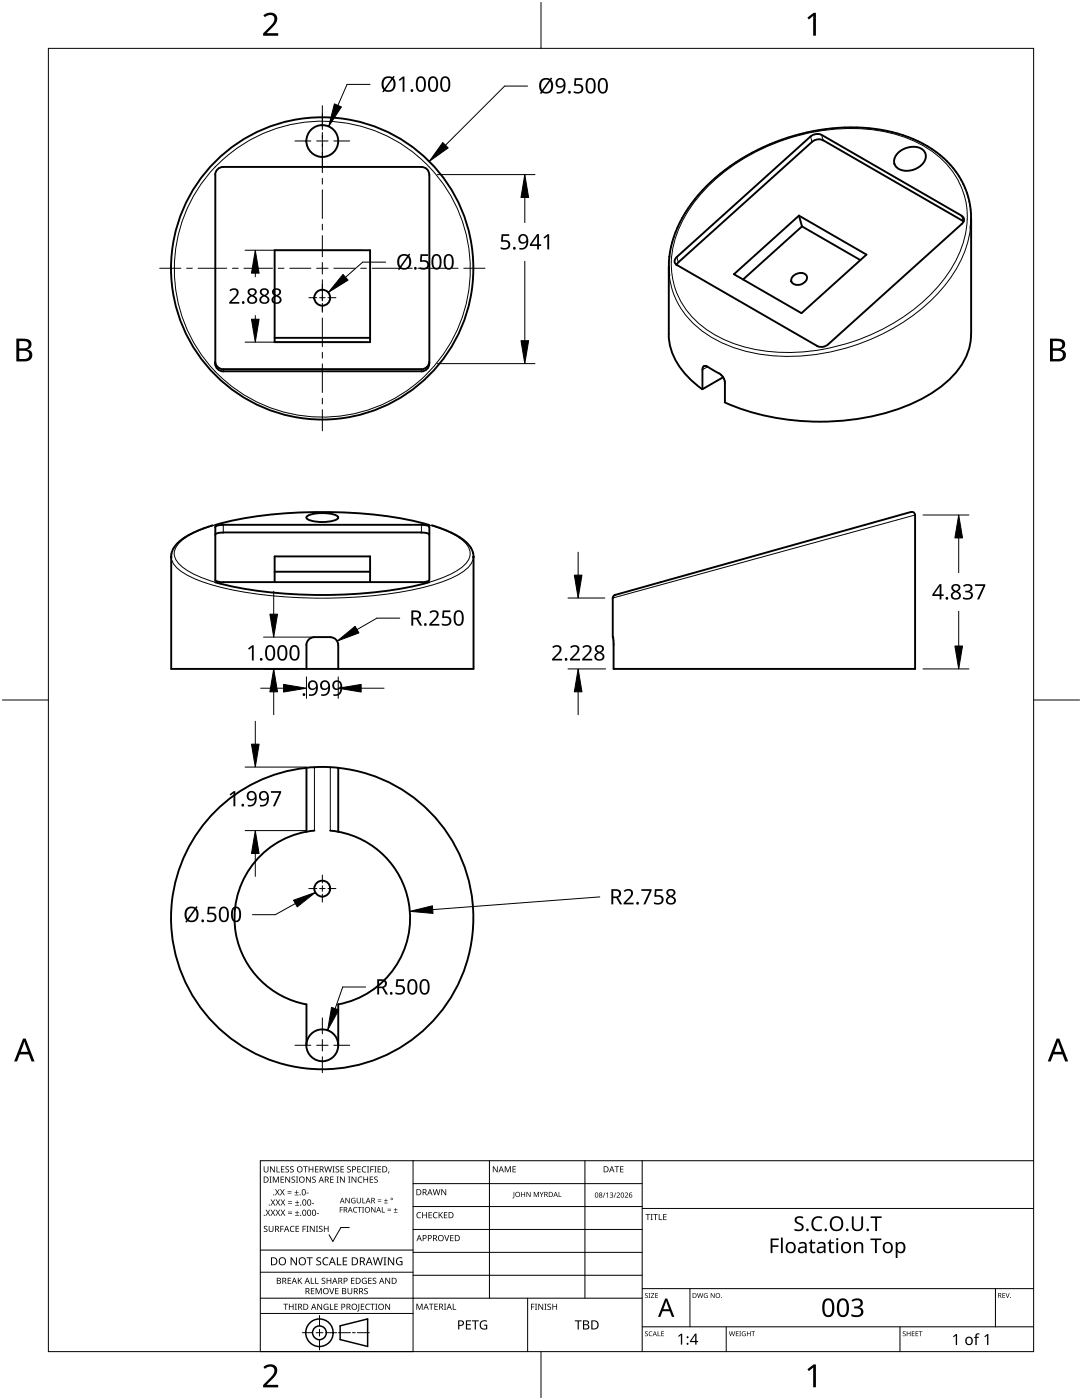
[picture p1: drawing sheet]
<svg xmlns="http://www.w3.org/2000/svg" width="216mm" height="279mm" viewBox="0 0 216 279" stroke-linecap="round" stroke-linejoin="round" font-family="sans-serif">
<g fill="none" stroke="#000" stroke-width=".2">
<path d="M141.2 37.3a40.8 40.8 0 0 1 36-10.9 20.6 20.6 0 0 1 13.7 9.1 15.9 15.9 0 0 1 .8 14.5 32.1 32.1 0 0 1-15.5 15.7 40.6 40.6 0 0 1-26.4 3.8 20.8 20.8 0 0 1-13.7-9 16.4 16.4 0 0 1-.1-16 27.4 27.4 0 0 1 5.2-7.2zM161.7 27.2l.3 1.1M163.9 26.9l.3 1.1M135.1 51.3l.3 1.1M191.9 43.1l.3 1M193.6 45.6a24.3 24.3 0 0 1-7.9 14.4 41.9 41.9 0 0 1-35.2 10.5 22.8 22.8 0 0 1-14-8 15.2 15.2 0 0 1-2.9-7.4M44.6 73.7v.4M84.1 73.7v.4M141.2 73.2l-1 .6M34.2 111.3a4.1 4.1 0 0 0 2 2.8 34 34 0 0 0 13.1 4.2 96.6 96.6 0 0 0 36.1-1.3 19.3 19.3 0 0 0 7.9-3.6l1-1.4 .1-.7M42.9 104.8a14.8 14.8 0 0 0-7.5 4 2.59 2.59 0 0 0 .2 3.6 15.3 15.3 0 0 0 7.3 3.8M44.6 104.7v1.6"/>
<path d="M84.1 104.7v1.6M85.6 104.8a14.6 14.6 0 0 1 7.6 4 2.8 2.8 0 0 1-.5 3.9 16.8 16.8 0 0 1-7.1 3.5M182.6 102.8l-60.3 16.5M62.7 153.1v12.7M65.9 153.1v12.7"/>
<circle cx="64.3" cy="53.7" r="29.5"/>
</g>
<g fill="none" stroke="#000" stroke-width=".38">
<path d="M43 34.8l-.1 37.8a1.65 1.65 0 0 0 1.6 1.5M84.1 33.3a1.52 1.52 0 0 1 1.5 1.6M84.1 33.3h-39.6a1.62 1.62 0 0 0-1.6 1.6M85.7 34.8v37.8M161.7 27.2l-26.6 24.1M163.9 26.9a2.02 2.02 0 0 0-2.2 .4M163.9 26.9l28 16.2M164.2 28a1.94 1.94 0 0 0-2.2 .3l-26.6 24.1-.4 .5M164.2 28l28.1 16.2M179.1 30.6a4.1 4.1 0 0 1 4.9-.8 2.02 2.02 0 0 1-.4 3.4 3.7 3.7 0 0 1-4.9 0 1.92 1.92 0 0 1 .4-2.6zM54.8 49.9h19v18.4h-19zM133.5 53.2l-.1 13.6a13.3 13.3 0 0 0 5.7 10.1l1 .8"/>
<path d="M133.6 51.3l-.1 1.9 .1 1.9M135 51.3a.94 .94 0 0 0 .1 1.6l28 16.1M146.5 54.7l12.9-11.7 13.5 7.8-13 11.7zM158.3 55.1a1.97 1.97 0 0 1 2.5-.3 1.29 1.29 0 0 1-1 2 1.3 1.3 0 0 1-1.9-1zM159.4 43l.6 2.2M160 45.2l-11.7 10.6M160 45.2l11.7 6.7M191.9 43.1a.9 .9 0 0 1 .5 .8 .9 .9 0 0 1-.5 .8M191.9 44.7l-26.6 24M193.7 41.8a17.8 17.8 0 0 0-11.7-14.1l-3.4-1.2-3.7-.7-3.9-.4-3.7 .1-4.1 .5-4.1 .9-4 1.3-3.6 1.5-3.7 2.1-3.3 2.3-3.1 2.6-2.4 2.6-2 2.7-1.7 3.1-1.1 2.9-.6 3.2M193.7 41.8l.1 1.9-.2 1.9M193.8 43.6v23.1"/>
<path d="M42.9 72.2a1.66 1.66 0 0 0 1.6 1.5h39.6M54.8 67.4h19M84.1 74.1h-39.5M85.6 72.2a1.53 1.53 0 0 1-1.5 1.5M85.6 72.6a1.52 1.52 0 0 1-1.5 1.5M143.4 74.5l-2.2-1.3a.62 .62 0 0 0-.8-.1 .62 .62 0 0 0-.2 .7v3.9l4.1-2.4M143.4 74.5l.9 .8M144.3 75.3l.3 .9v4.1M165.2 68.7l-1.1 .5-1.1-.2M193.8 66.8a13.3 13.3 0 0 1-5.8 10.2 37.8 37.8 0 0 1-19.5 6.9 48 48 0 0 1-23.9-3.6M34.1 111.1l.1 .2M42.5 104.8a16.3 16.3 0 0 0-7.5 4.1 3.4 3.4 0 0 0-.8 2.4"/>
<path d="M42.9 115.8l.7 .3 .9 .1h39.6M42.9 104.8a87.3 87.3 0 0 1 29.8-2.3 65 65 0 0 1 12.9 2.3M42.9 116.2a92.7 92.7 0 0 0 36.1 1.5l4.1-.8 2.5-.7M43 105.2v10.5M44.5 106.3h-.5a1.23 1.23 0 0 0-1.1 .4M54.8 114.1h19M54.8 116.2v-5.2h19v5.2M61.3 103.1a7.6 7.6 0 0 1 6.1 0l.1 .2a1.7 1.7 0 0 1-1.6 .8h-2.4a3.1 3.1 0 0 1-2.4-.8zM84.1 106.3h.5a1.01 1.01 0 0 1 1 .4M84.1 104.8h.5a1 1 0 0 1 1 .4M84.1 104.7l-40.1 .1a1.22 1.22 0 0 0-1.1 .4M84.1 106.3h-39.5"/>
<path d="M85.6 115.8l-.2 .2-1.3 .2M85.7 105.2v10.5M86.2 104.8a15.6 15.6 0 0 1 7.6 4.2 3.4 3.4 0 0 1 .7 2.3M94.4 111.1v.2M94.5 111.1v22.4h-60.3v-22.4M181.8 102.2l-59.1 16.5-.2 .2-.2 .4 .1 14.2h60.2l-.1-30.9a.57 .57 0 0 0-.7-.4M61.2 128.7v4.8M65.9 127.2a1.54 1.54 0 0 1 1.6 1.5v4.8M65.9 127.1l-3.2 .1a1.58 1.58 0 0 0-1.6 1.5M61.2 153.2v12.8M67.5 153.2v12.8M62.7 165.8a17.5 17.5 0 0 0-15.9 16.6 17.5 17.5 0 0 0 14.3 18"/>
<path d="M65.9 165.8l1.6 .2M67.5 166a17.5 17.5 0 0 1 14.3 17.2 17.5 17.5 0 0 1-14.3 17.2v8M61.2 200.4v8"/>
<circle cx="64.3" cy="28.1" r="3.2"/>
<circle cx="64.3" cy="59.4" r="1.6"/>
<circle cx="64.3" cy="53.5" r="30.2"/>
<circle cx="64.3" cy="177.3" r="1.58"/>
<circle cx="64.3" cy="183.2" r="30.2"/>
<circle cx="64.3" cy="208.6" r="3.2"/>
</g>
<path d="M9.7 9.7h196.5v260h-196.5z" fill="none" stroke="#000" stroke-width=".2"/>
<path d="M107.9 .5v9.2M.5 139.7h9.2M206.2 139.7h9.2M107.9 269.7v9.2" fill="none" stroke="#000" stroke-width=".2"/>
<g fill="#000">
<path d="M52.6 3.1a1.64 1.64 0 0 1 2.7 .4 2.52 2.52 0 0 1-1.1 2.2l-1 .9h2.3v.5h-3v-.4l1.2-1.2a1.95 1.95 0 0 0 .9-2.2 1.23 1.23 0 0 0-1.7 .1zM161.1 3.5l1.2-.9h.5v4.5h-.5v-4l-.9 .8zM52.6 272.8a1.64 1.64 0 0 1 2.7 .4 2.52 2.52 0 0 1-1.1 2.2l-1 1h2.3v.5h-3v-.5l1.2-1.2a1.95 1.95 0 0 0 .9-2.1 1.23 1.23 0 0 0-1.7 .1zM161.1 273.3l1.2-1h.5v4.6h-.5v-4l-.9 .7z"/>
<path d="M3.3 67.6h1.3a1.28 1.28 0 0 1 1.7 1.3 1.04 1.04 0 0 1-.9 .9 1.23 1.23 0 0 1 1 1.4 1.23 1.23 0 0 1-1.5 .9h-1.6zM3.8 70v1.7h1a.86 .86 0 0 0 1-.9 .86 .86 0 0 0-1.1-.8zM3.8 68.1v1.4h.9a.78 .78 0 0 0 1-.8 .78 .78 0 0 0-1.1-.6z"/>
<path d="M209.5 67.6h1.3a1.28 1.28 0 0 1 1.7 1.3 1.04 1.04 0 0 1-.8 .9 1.23 1.23 0 0 1 1 1.4 1.23 1.23 0 0 1-1.6 .9h-1.6zM210.1 70v1.7h.9a.86 .86 0 0 0 1.1-.9 .86 .86 0 0 0-1.1-.8zM210.1 68.1v1.4h.8a.78 .78 0 0 0 1-.8 .78 .78 0 0 0-1.1-.6z"/>
<path d="M4.6 207.3h.5l1.8 4.5h-.6l-.6-1.4h-1.8l-.5 1.4h-.6zM4.8 207.9l-.7 2h1.5z"/>
<path d="M210.8 207.3h.6l1.7 4.5h-.6l-.5-1.4h-1.8l-.6 1.4h-.5zM211.1 207.9l-.7 2h1.4z"/>
</g>
<g fill="none" stroke="#000" stroke-width=".2">
<path d="M82.4 231.6v38.1h-30.5v-38.1h154.3M82.4 236.2h45.7M97.7 231.6v27.5M116.7 231.6v27.5M128.1 231.6v38.1M51.9 259.1h76.2M51.9 253.9h30.5M51.9 249.5h30.5M69.7 245h-1.7l-1.6 2.8-.7-1.4M82.4 240.8h45.7M82.4 245.4h45.7M82.4 249.9h45.7"/>
<path d="M82.4 254.5h45.7M105.3 259.1v10.6M128.1 257.2h78.1M128.1 241.2h78.1M137.7 257.2v7.6M198.6 257.2v7.6M51.9 262.1h30.5M60.3 266h2.1M63.1 266h1.3M63.8 262.5v2.1M63.8 265.3v1.4M63.8 267.3v2.1"/>
<path d="M65.1 266h2.1M67.5 266h2.4M70.3 266h.6M71.3 266h2.4M128.1 264.8h78.1M144.9 264.8v4.9M179.6 264.8v4.9"/>
</g>
<g fill="#000">
<path d="M52.6 232.8h.2v.8a.32 .32 0 0 0 .3 .3 .32 .32 0 0 0 .3-.3v-.8h.2v.8a.47 .47 0 0 1-.5 .4 .47 .47 0 0 1-.5-.5zM53.8 234.8h.4l-.1 .1v1l.1 .1h-.4l.1-.1v-1zM53.9 232.8h.2l.6 1v-1h.1v1.2h-.1l-.7-1v1h-.1zM54.4 234.8h.3l.3 1 .4-1h.3v1.2h-.2v-1l-.4 1h-.1l-.4-1v1h-.2zM55.2 232.8h.1v1h.6v.2h-.7zM54.9 237.3h.1l.3 .5 .3-.5h.2l-.4 .6 .4 .7h-.1l-.4-.6-.3 .6h-.1l.4-.7zM56 234.8h.7v.1h-.6v.4h.5v.2h-.5v.4h.6v.1h-.7zM56.1 232.8h.6v.1h-.5v.4h.5v.1h-.5v.4h.5v.2h-.6zM55.9 237.3h.1l.3 .5 .3-.5h.2l-.4 .6 .4 .7h-.1l-.4-.6-.3 .6h-.2l.5-.7zM57.4 238.1h.8v.1h-.8zM57.4 237.7h.8v.1h-.8zM57.5 239.8h.8v.1h-.8z"/>
<path d="M57 232.9l.4-.1h.3l-.1 .1a.25 .25 0 0 0-.4-.1 .25 .25 0 0 0 0 .4l.4 .3 .1 .2-.3 .3-.5-.1v-.1h.2a.27 .27 0 0 0 .4-.1 .27 .27 0 0 0-.3-.3l-.2-.2zM56.9 234.8h.2l.7 1-.1-1h.2v1.2h-.2l-.6-1v1h-.2zM57.9 232.9l.5-.1h.2v.1a.25 .25 0 0 0-.4-.1 .25 .25 0 0 0 0 .4l.4 .3v.2l-.2 .3-.5-.1v-.1h.1a.27 .27 0 0 0 .5-.1 .27 .27 0 0 0-.4-.3l-.2-.2zM58.8 238.4h.8v.2h-.8zM58.2 234.9l.4-.1 .3 .1-.1 .1a.25 .25 0 0 0-.4-.1 .25 .25 0 0 0 0 .4 .42 .42 0 0 1 .5 .5 .42 .42 0 0 1-.7 .2l-.1-.2 .2 .1a.27 .27 0 0 0 .5-.2 .27 .27 0 0 0-.4-.3l-.2-.2zM59.1 237.5h.1v.4h.4v.1h-.4v.4h-.1v-.4h-.3v-.1h.3zM59.2 239.6h.2v.3h.3v.2h-.3v.3h-.2v-.3h-.3v-.2h.3zM59.1 234.8h.4l-.1 .1v1l.1 .1h-.4l.1-.1v-1zM60.5 232.8h.9v.1h-.4v1.1h-.1v-1.1h-.4zM61.2 238h.4v.2h-.4zM61.1 234.8h.1l.7 1v-1h.1v1.2h-.2l-.6-1v1h-.1zM61.6 232.8h.1v.5h.7v-.5h.1v1.2h-.1v-.6h-.7v.6h-.1z"/>
<path d="M62.3 234.9l.5-.1 .2 .1v.1a.25 .25 0 0 0-.4-.1 .25 .25 0 0 0 0 .4 .42 .42 0 0 1 .4 .5 .42 .42 0 0 1-.7 .2v-.2l.1 .1a.27 .27 0 0 0 .5-.2 .27 .27 0 0 0-.4-.3l-.2-.2zM62.9 232.8h.6v.1h-.5v.4h.5v.1h-.5v.4h.5v.2h-.6zM64.7 232.8h.2l.2 1 .3-1h.2l.2 1 .3-1h.1l-.3 1.2h-.1l-.3-1.1-.3 1.1h-.2zM65.9 234.8h.7v.1h-.6v.4h.5v.2h-.5v.4h.6v.1h-.7zM66.3 232.8h.5l-.2 .1v1l.2 .1h-.5l.2-.1v-1zM67.2 234.8h.4l-.1 .1v1l.1 .1h-.4l.1-.1v-1zM67 232.9l.4-.1h.3l-.1 .1a.25 .25 0 0 0-.4-.1 .25 .25 0 0 0 0 .4l.4 .3 .1 .2-.2 .3-.6-.1v-.1h.2a.27 .27 0 0 0 .4-.1 .27 .27 0 0 0-.3-.3l-.2-.2zM67.9 232.8h.7v.1h-.5v.4h.5v.1h-.5v.4h.5v.2h-.7zM67.8 234.8h.2l.7 1v-1h.1v1.2h-.2l-.6-1v1h-.2zM69.5 234.8h.4l-.1 .1v1l.1 .1h-.4l.1-.1v-1zM69.3 232.9l.4-.1h.3l-.1 .1a.25 .25 0 0 0-.3-.1 .25 .25 0 0 0 0 .4l.4 .3v.2l-.2 .3-.5-.1v-.1h.1a.27 .27 0 0 0 .5-.1 .27 .27 0 0 0-.4-.3l-.2-.2zM70.2 239.2l.5-.2 .2 .1v.1a.45 .45 0 0 0-.7 .4 .45 .45 0 0 0 .6 .4v-.3h-.2v-.1h.3v.5a.6 .6 0 0 1-.8-.1 .6 .6 0 0 1 .1-.8z"/>
<path d="M70.1 234.8h.2l.7 1v-1h.1v1.2h-.2l-.6-1v1h-.2zM71.5 235l.5-.2 .3 .1-.1 .1a.49 .49 0 0 0-.7 .4 .49 .49 0 0 0 .7 .5 .52 .52 0 0 1-.6 0 .52 .52 0 0 1-.2-.6zM71.3 232.8h.7v.1h-.6v.4h.5v.1h-.5v.4h.6v.2h-.7zM71.2 239.1h.1v.7a.28 .28 0 0 0 .3 .2 .28 .28 0 0 0 .3-.2v-.7h.1v.7a.42 .42 0 0 1-.4 .4 .42 .42 0 0 1-.4-.4zM72.3 232.9l.4-.1h.4l-.1 .1h-.2a.49 .49 0 0 0-.4 .6 .49 .49 0 0 0 .7 .3 .52 .52 0 0 1-.7 .1 .52 .52 0 0 1-.2-.6zM72.5 234.8h.2v.5h.6v-.5h.1v1.2h-.1v-.5h-.6v.5h-.2zM73.2 232.8h.5l-.2 .1v1l.2 .1h-.5l.2-.1v-1zM73.9 232.8h.7v.1h-.6v.4h.5v.2h-.5v.5h-.1zM73.8 234.8h.7v.1h-.6v.4h.5v.2h-.5v.4h.6v.1h-.7zM74.7 232.8h.4l-.1 .1v1l.1 .1h-.4l.1-.1v-1zM75.4 239.7h.7v.1h-.7zM75.4 239.4h.7v.1h-.7z"/>
<path d="M74.7 234.9l.4-.1 .3 .1-.1 .1a.25 .25 0 0 0-.4-.1 .25 .25 0 0 0 0 .4 .42 .42 0 0 1 .5 .5 .42 .42 0 0 1-.7 .2l-.1-.2 .2 .1a.27 .27 0 0 0 .5-.2 .27 .27 0 0 0-.4-.3l-.2-.2zM75.4 232.8h.6v.1h-.5v.4h.5v.1h-.5v.4h.5v.2h-.6zM77 239.2h.1v.3h.3v.2h-.3v.3h-.1v-.3h-.4v-.2h.4zM77.5 233.8h.2l-.3 .4zM86.3 237.3h.2l.3 1.1 .2-1.1h.2l.3 1.1 .2-1.1h.2l-.3 1.2h-.2l-.3-1-.3 1h-.1zM88.1 237.3h.1l.7 1v-1h.1v1.2h-.1l-.7-1v1h-.1zM98.3 232.8h.2l.7 1v-1h.1v1.2h-.2l-.6-1v1h-.2zM100.7 232.8h.2l.4 .9 .4-.9h.2v1.2h-.1v-1.1l-.4 1.1h-.1l-.4-1.1v1.1h-.2zM102.5 237.9h.1v1l-.3 .3-.1-.2 .3-.1zM102.3 232.8h.6v.1h-.5v.4h.5v.1h-.5v.4h.5v.2h-.6zM104 237.9h.1v.4h.5v-.4h.2v1h-.2v-.5h-.5v.5h-.1zM105.1 237.9h.1l.5 .8v-.8h.2v1h-.2l-.5-.9v.9h-.1z"/>
<path d="M106.5 237.9h.2l.3 .8 .3-.8h.2v1h-.1v-.9l-.4 .9-.4-.9v.9h-.1zM107.7 237.9h.1l.3 .5 .2-.5h.2l-.4 .6v.4h-.1v-.4zM111.5 237.9h.1v.9h.4v.1h-.5zM120.7 238h.1l-.4 1h-.1zM120.9 238.2l.4-.2v1h-.1v-.9l-.2 .2zM121.7 238.1h.5l.1 .2-.2 .2a.32 .32 0 0 1 .2 .4 .32 .32 0 0 1-.5 .1l-.1-.1a.26 .26 0 0 0 .4 .1 .26 .26 0 0 0 0-.4l-.3-.2a.23 .23 0 0 0 .4 0 .23 .23 0 0 0-.1-.4 .23 .23 0 0 0-.4 .2zM122.8 238h.2l-.4 1h-.2zM122.6 232.8h.9v.1h-.3v1.1h-.2v-1.1h-.4zM123 238.1a.37 .37 0 0 1 .6 0 .37 .37 0 0 1-.2 .6l-.2 .2h.5v.1h-.7l.3-.4a.27 .27 0 0 0 .3-.3 .27 .27 0 0 0-.4-.2zM123.7 232.8h.7v.1h-.5v.4h.5v.1h-.5v.4h.5v.2h-.7zM124.7 238.1a.37 .37 0 0 1 .6 0 .37 .37 0 0 1-.3 .6l-.2 .2h.5v.1h-.6l.2-.4a.27 .27 0 0 0 .3-.3 .27 .27 0 0 0-.4-.2zM52.7 244.8l.4-.2 .3 .1-.1 .1a.25 .25 0 0 0-.4-.1 .25 .25 0 0 0 0 .4l.4 .2 .1 .3-.3 .3-.5-.1v-.1h.2a.27 .27 0 0 0 .4-.1 .27 .27 0 0 0-.3-.3l-.2-.2z"/>
<path d="M53 241.4h.2l.3 .5 .3-.5h.1l-.4 .6 .4 .6h-.1l-.3-.5-.4 .5h-.1l.4-.6zM53.6 244.6h.2v.8a.32 .32 0 0 0 .3 .3 .32 .32 0 0 0 .3-.3v-.8h.2v.8a.47 .47 0 0 1-.5 .5 .47 .47 0 0 1-.5-.5zM54 241.4h.2l.3 .5 .3-.5h.1l-.4 .6 .4 .6h-.1l-.4-.5-.3 .5h-.1l.4-.6zM54 239.4h.2l.3 .5 .3-.5h.1l-.4 .6 .5 .6h-.2l-.3-.5-.4 .5h-.1l.4-.6zM55 241.4h.2l.2 .5 .3-.5h.2l-.4 .6 .4 .6h-.1l-.4-.5-.3 .5h-.1l.4-.6zM55 239.4h.2l.3 .5 .3-.5h.1l-.4 .6 .4 .6h-.1l-.3-.5-.4 .5h-.1l.4-.6zM55.9 244.6h.7v.2h-.5v.4h.5v.1h-.5v.6h-.2zM56 241.4h.1l.3 .5 .3-.5h.2l-.4 .6 .4 .6h-.1l-.4-.5-.3 .5h-.1l.4-.6zM56 239.4h.2l.3 .5 .3-.5h.1l-.4 .6 .4 .6h-.1l-.4-.5-.3 .5h-.1l.4-.6zM57.5 242.2h.8v.1h-.8zM57.5 241.8h.8v.1h-.8zM57.5 240.1h.8v.1h-.8z"/>
<path d="M57.4 255h.7v.1h-.5v.4h.4v.2h-.4v.4h.5v.1h-.7zM58 244.8l.4-.2 .4 .1-.1 .1a.49 .49 0 0 0-.7 .5 .49 .49 0 0 0 .7 .4 .52 .52 0 0 1-.6 .1 .52 .52 0 0 1-.3-.6zM58.9 242.5h.8v.1h-.8zM58.9 240.5h.8v.1h-.8zM58 250.9h.2l.9 1.3v-1.3h.1v1.6h-.2l-.8-1.3v1.3h-.2zM59.2 241.6h.1v.4h.4v.1h-.4v.3h-.1v-.3h-.3v-.1h.3zM59 244.6h.7v.2h-.6v.4h.5v.1h-.5v.4h.6v.2h-.7zM59.4 255h.2v.6l.5-.6h.2l-.5 .5 .5 .7h-.2l-.4-.6-.1 .6h-.2zM60.4 244.6h.6v.2h-.5v.4h.5v.1h-.5v.6h-.1zM61.2 244.6h.4l-.2 .2v.9l.2 .2h-.4l.1-.2v-.9zM61.2 250.9h1.2v.2h-.5v1.4h-.2v-1.4h-.5zM62 255h.2v1.1h.5v.1h-.7z"/>
<path d="M62.2 240.1h.5v.1h-.5zM62 257.1h.7v.1h-.5v.4h.5v.1h-.5v.4h.5v.2h-.7zM61.8 244.6h.2l.7 1.1-.1-1.1h.2v1.3h-.2l-.6-1v1h-.2zM62.9 255h.2v1.1h.5v.1h-.7zM63.2 242.1h.4v.2h-.4zM63 244.6h.5l-.2 .2v.9l.2 .2h-.5l.2-.2v-.9zM63 257.1h.2l.4 1 .4-1h.2v1.2h-.2v-1.1l-.4 1.1h-.1l-.4-1.1v1.1h-.1zM63.2 251.1l.3-.2 .6 .1-.2 .1a.33 .33 0 0 0-.6 .2 .33 .33 0 0 0 .4 .4 .47 .47 0 0 1 .4 .6 .47 .47 0 0 1-.7 .2h-.3v-.2h.2a.35 .35 0 0 0 .6-.2 .35 .35 0 0 0-.5-.4l-.3-.2zM63.7 244.8l.4-.2 .3 .1-.1 .1a.25 .25 0 0 0-.4-.1 .25 .25 0 0 0 0 .4l.4 .2 .1 .3-.3 .3-.5-.1v-.1h.2a.27 .27 0 0 0 .4-.1 .27 .27 0 0 0-.3-.3l-.2-.2zM64.2 255.1l.5-.1 .2 .1v.1a.25 .25 0 0 0-.4-.1 .25 .25 0 0 0 0 .4l.4 .2v.3l-.2 .2h-.5v-.2l.1 .1a.27 .27 0 0 0 .5-.2 .27 .27 0 0 0-.4-.3l-.2-.2zM64.5 251.1l.6-.2 .4 .1v.2a.64 .64 0 0 0-1 .5 .64 .64 0 0 0 1 .6v.2a.83 .83 0 0 1-1.1-.3 .83 .83 0 0 1 .1-1.1zM64.6 244.6h.2v.6h.6v-.6h.2v1.3h-.2v-.6h-.6v.6h-.2z"/>
<path d="M65.7 257.1h.1l.4 1 .3-1h.2l-.4 1.2h-.2zM65.2 255h.1v.5h.6v-.5h.2v1.2h-.2v-.5h-.6v.5h-.1zM67.2 250.9h.2v1.4h.7v.2h-.9zM66.9 257.1h.6v.1h-.5v.4h.5v.1h-.5v.4h.5v.2h-.6zM67.8 240.9h.6v.1h-.5v.4h.5v.1h-.5v.5h-.1zM68.4 250.9h.9v.2h-.7v.5h.6v.2h-.6v.5h.7v.2h-.9zM68.9 239.1h.2l.6 .9v-.9h.1v1h-.2l-.6-.9v.9h-.1zM69.3 257.1h.2v.7a.32 .32 0 0 0 .3 .4 .32 .32 0 0 0 .3-.4v-.7h.2v.7a.47 .47 0 0 1-.5 .5 .47 .47 0 0 1-.5-.5zM70 255h.7v.1h-.5v.4h.5v.2h-.5v.4h.5v.1h-.7zM70.6 241l.4-.1h.3l-.1 .2a.44 .44 0 0 0-.6 .4 .44 .44 0 0 0 .6 .3 .52 .52 0 0 1-.7 0 .52 .52 0 0 1 .1-.8zM71.4 240.9h.8v.1h-.4v1h-.1v-1h-.3zM72.3 239.1h.2v.9h.4v.1h-.6z"/>
<path d="M72.3 240.9h.3l-.1 .1v.9l.1 .1h-.3l.1-.1v-.9zM72.3 255.2l.5-.2 .4 .1-.1 .1a.5 .5 0 0 0-.8 .4 .5 .5 0 0 0 .7 .5v-.4h-.2v-.1h.4v.6a.66 .66 0 0 1-.9-.1 .66 .66 0 0 1 0-.9zM72.7 257.2l.4-.2 .3 .1-.1 .1a.25 .25 0 0 0-.4-.1 .25 .25 0 0 0 0 .4 .42 .42 0 0 1 .5 .6 .42 .42 0 0 1-.7 .2l-.1-.2h.2a.27 .27 0 0 0 .5-.1 .27 .27 0 0 0-.4-.3l-.2-.2zM73.5 255h.7v.1h-.6v.4h.5v.2h-.5v.4h.6v.1h-.7zM74.1 240.9h.1l.6 .9v-.9h.1v1.1h-.1l-.6-.9v.9h-.1zM74.4 255.1l.4-.1 .3 .1-.1 .1a.25 .25 0 0 0-.4-.1 .25 .25 0 0 0 0 .4l.4 .2 .1 .3-.2 .2h-.6v-.2l.2 .1a.27 .27 0 0 0 .5-.2 .27 .27 0 0 0-.4-.3l-.2-.2zM74.4 250.9h.2l.3 1.4 .4-1.4h.2l.4 1.4 .3-1.4h.2l-.4 1.6h-.2l-.4-1.3-.4 1.3h-.2zM76.2 240.9h.1v1h.5v.1h-.6zM76.6 240h.8v.1h-.8zM76.5 250.9h.6l-.2 .2v1.3l.2 .1h-.6l.2-.1v-1.3zM77.3 241.5h.7v.2h-.7zM77.3 241.2h.7v.1h-.7z"/>
<path d="M76.9 255h.2l.6 1v-1h.1v1.2h-.1l-.7-1v1h-.1zM78.6 241.9h.7v.1h-.7zM77.4 250.9h.2l.9 1.3v-1.3h.2v1.6h-.3l-.8-1.3v1.3h-.2zM78.9 241.1h.1v.3h.3v.1h-.3v.3h-.1v-.3h-.3v-.1h.3zM79.2 251.1l.7-.2 .4 .1-.1 .2a.65 .65 0 0 0-1 .5 .65 .65 0 0 0 .9 .6v-.4h-.3v-.2h.5v.7a.86 .86 0 0 1-1.1-.1 .86 .86 0 0 1 0-1.2zM83.3 242.1l.4-.2 .3 .1v.1a.49 .49 0 0 0-.7 .4 .49 .49 0 0 0 .7 .5 .52 .52 0 0 1-.7 0 .52 .52 0 0 1-.2-.6zM84.2 241.9h.2v.5h.6v-.5h.2v1.2h-.2v-.5h-.6v.5h-.2zM85.5 241.9h.7v.1h-.5v.4h.4v.2h-.4v.4h.5v.1h-.7zM86.5 242.1l.5-.2 .3 .1-.1 .1a.49 .49 0 0 0-.7 .4 .49 .49 0 0 0 .8 .5 .52 .52 0 0 1-.7 0 .52 .52 0 0 1-.2-.6zM87.5 241.9h.2v.6l.5-.6h.2l-.5 .5 .5 .7h-.2l-.4-.6-.1 .6h-.2zM88.6 246.5h.2l.3 1 .4-1h.2l-.5 1.2h-.1zM88.6 241.9h.7v.1h-.6v.4h.5v.2h-.5v.4h.6v.1h-.7z"/>
<path d="M89.8 246.5h.7v.1h-.5v.4h.5v.1h-.5v.5h.5v.1h-.7zM128.7 258.2l.4-.1h.2l-.1 .1a.24 .24 0 0 0-.3 0 .24 .24 0 0 0-.1 .3 .24 .24 0 0 0 .4 .1l.1 .1-.1 .3h-.4l-.1-.1a.24 .24 0 0 0 .3 .1 .24 .24 0 0 0 .1-.3l-.4-.3zM128.8 242.3h.9v.1h-.3v1.1h-.2v-1.1h-.4zM129.4 258.1h.4l-.1 .1v.7l.1 .1h-.4l.1-.1v-.7zM129.8 242.3h.5l-.2 .1v1l.2 .1h-.5l.2-.1v-1zM129.9 258.1h.6l-.5 .8h.6v.1h-.7l.5-.8h-.5zM130.3 242.3h1v.1h-.4v1.1h-.2v-1.1h-.4zM130.7 258.1h.6v.1h-.4v.3h.4v.1h-.4v.3h.4v.1h-.6zM131.4 242.3h.2v1.1h.5v.1h-.7zM132.3 242.3h.7v.1h-.5v.4h.5v.1h-.5v.5h.5v.1h-.7zM139.1 258.1h.1l.2 .8 .2-.8h.2l.2 .8 .2-.8h.1l-.2 .9h-.2l-.2-.8-.2 .8h-.2zM140.6 258.2l.3-.1h.3l-.1 .1a.4 .4 0 0 0-.6 .4 .4 .4 0 0 0 .6 .3v-.3l-.2-.1h.3v.5a.53 .53 0 0 1-.7-.1 .53 .53 0 0 1 .1-.7z"/>
<path d="M141.8 258.1h.2l.5 .8v-.8h.1v.9h-.2l-.5-.8v.8h-.1zM153.8 247.2h1.6v.3h-1.3v1h1.2v.3h-1.2v1.3h-.3zM158.7 243a1.38 1.38 0 0 1 1.6-.1l-.1 .3-.4-.1a.51 .51 0 0 0-.7 0 .51 .51 0 0 0 .1 .8 1.2 1.2 0 0 1 1.1 1.2 1.26 1.26 0 0 1-1.8 .5v-.4a1.03 1.03 0 0 0 1.5-.2 1.04 1.04 0 0 0-1-.8 .77 .77 0 0 1-.3-1.2zM161.8 247.4h.2v.5h.7v.3h-.7v1.2l.2 .4h.5v.3a.67 .67 0 0 1-1-.7v-1.2h-.3v-.2l.3-.1zM162.3 243.1a1.63 1.63 0 0 1 1.8-.2l-.1 .3-.8-.2a1.19 1.19 0 0 0-.9 1.6 1.19 1.19 0 0 0 1.7 .7v.3a1.5 1.5 0 0 1-1.8-.3 1.5 1.5 0 0 1-.1-1.9zM165.6 247.4h.2v.5h.6v.3h-.6v1.2l.2 .4h.4v.3a.67 .67 0 0 1-1-.7v-1.2h-.3v-.2l.3-.1zM170.4 247.9h.3v.3a.83 .83 0 0 1 1-.3 .83 .83 0 0 1 .5 .8v1.4h-.3v-1.4a.59 .59 0 0 0-.7-.5 .59 .59 0 0 0-.4 .7v1.2h-.4zM170 242.8h.3v1.8a.76 .76 0 0 0 .8 .8 .76 .76 0 0 0 .8-.8v-1.8h.3v1.8a1.12 1.12 0 0 1-1.1 1.1 1.12 1.12 0 0 1-1.1-1.1zM173.7 247.2h2.2v.3h-.9v2.6h-.4v-2.6h-.9zM173.7 242.8h2.2v.3h-.9v2.6h-.4v-2.6h-.9zM200 258.1h.6v.1h-.5v.3h.4v.1h-.4v.3h.5v.1h-.6zM200.6 258.1h.2l.2 .8 .3-.8h.2l-.4 .9h-.1z"/>
<path d="M56.5 260.2h1v.1h-.4v1.1h-.2v-1.1h-.4zM57.6 260.2h.2v.5h.6v-.5h.2v1.2h-.2v-.6h-.6v.6h-.2zM58.8 260.2h.4l-.1 .1v1l.1 .1h-.4l.2-.1v-1zM63.3 260.2h.2l.6 1v-1h.2v1.2h-.2l-.7-1 .1 1h-.2zM64.7 260.3l.6-.1 .2 .1v.1a.5 .5 0 0 0-.8 .4 .5 .5 0 0 0 .7 .5v-.4h-.3v-.1h.4v.6a.66 .66 0 0 1-.8-.2 .66 .66 0 0 1 0-.9zM65.8 260.2h.2v1.1h.5v.1h-.7zM66.7 260.2h.7v.1h-.5v.4h.5v.1h-.5v.5h.5v.1h-.7zM71.5 260.2h.2v1.3l-.1 .2h-.3l-.1-.1 .3-.2zM72 260.2h.7v.1h-.5v.4h.4v.1h-.4v.5h.5v.1h-.7zM73 260.3l.5-.1 .3 .1-.1 .1a.49 .49 0 0 0-.7 .4 .49 .49 0 0 0 .8 .4 .52 .52 0 0 1-.7 .1 .52 .52 0 0 1-.2-.6zM73.9 260.2h.9v.1h-.4v1.1h-.1v-1.1h-.4zM74.9 260.2h.4l-.1 .1v1l.1 .1h-.4l.1-.1v-1z"/>
<path d="M76.9 260.2h.1l.7 1v-1h.1v1.2h-.1l-.7-1v1h-.1zM83.1 260.2h.2l.4 1 .4-1h.2v1.2h-.1v-1.1l-.4 1.1h-.2l-.4-1.1v1.1h-.1zM85.6 260.2h.9v.1h-.4v1.1h-.1v-1.1h-.4zM86.7 260.2h.7v.1h-.6v.4h.5v.1h-.5v.5h.6v.1h-.7zM88.6 260.2h.4l-.1 .1v1l.1 .1h-.4l.1-.1v-1zM90.3 260.2h.2v1.1h.5v.1h-.7zM93 263.5h1v.2h-.8v.6h.7v.2h-.7v.6h.8v.2h-1zM94.2 263.5h1.3v.2h-.5v1.6h-.3v-1.6h-.5zM96 263.7l.8-.2 .4 .1-.1 .2a.75 .75 0 0 0-1.1 .5 .75 .75 0 0 0 1 .8v-.5h-.4v-.2h.6v.9a1 1 0 0 1-1.3-.2 1 1 0 0 1 .1-1.4zM106 260.2h.6v.1h-.5v.5h.5v.1h-.5v.5h-.1zM106.7 260.2h.5l-.2 .1v1l.2 .1h-.5l.2-.1v-1zM107.4 260.2h.2l.6 1v-1h.2v1.2h-.2l-.6-1v1h-.2z"/>
<path d="M108.6 260.2h.5l-.2 .1v1l.2 .1h-.5l.2-.1v-1zM109.3 260.3l.4-.1h.2v.2a.25 .25 0 0 0-.4-.1 .25 .25 0 0 0 0 .4l.4 .2 .1 .3-.3 .2h-.5v-.2l.2 .1a.27 .27 0 0 0 .4-.2 .27 .27 0 0 0-.3-.3l-.3-.2zM110.2 260.2h.2v.5h.6v-.5h.2v1.2h-.2v-.6h-.6v.6h-.2zM114.7 263.5h1.4v.2h-.6v1.6h-.2v-1.6h-.6zM128.7 265.8l.4-.1h.2l-.1 .1a.24 .24 0 0 0-.3 0 .24 .24 0 0 0-.1 .3 .24 .24 0 0 0 .4 .1l.1 .2-.1 .2-.4 .1-.1-.2a.24 .24 0 0 0 .3 .1 .24 .24 0 0 0 .1-.3l-.4-.2zM129.6 265.8l.6-.1-.3 .1a.4 .4 0 0 0-.3 .5 .4 .4 0 0 0 .5 .2 .46 .46 0 0 1-.6 0 .46 .46 0 0 1 .1-.7zM131.2 265.7h.1v.8h.5v.2h-.6zM131.9 265.7h.6v.1h-.4v.3h.4v.1h-.4v.4h.4v.1h-.6zM135.3 266.6l.6-.4h.2v2.1h-.2v-1.9l-.5 .4zM145.5 265.7h.1l.2 .8 .2-.8h.1l.3 .8 .2-.8h.1l-.3 1h-.1l-.2-.9-.3 .9h-.1zM146.8 265.7h.6v.1h-.4v.3h.3v.1h-.3v.4h.4v.1h-.6zM147.5 265.7h.4l-.2 .1v.8l.2 .1h-.4l.1-.1v-.8z"/>
<path d="M148.1 265.8l.7-.1-.1 .1a.4 .4 0 0 0-.6 .4 .4 .4 0 0 0 .6 .3v-.2l-.2-.2h.3v.5a.53 .53 0 0 1-.7-.1 .53 .53 0 0 1 0-.7zM149 265.7h.2v.4h.5v-.4h.1v1h-.1v-.5h-.5v.5h-.2zM149.9 265.7h.8v.1h-.3v.9h-.2v-.9h-.3zM169.9 259.5a1.41 1.41 0 0 1 2.2 .3l.1 .2a.89 .89 0 0 1-.8 .9 .97 .97 0 0 1 .9 1.1 .97 .97 0 0 1-1.1 .8l-1.3-.1v-.5a1.29 1.29 0 0 0 1.9-.3 .74 .74 0 0 0-1-.8h-.4v-.4a.85 .85 0 0 0 .9 0 .85 .85 0 0 0 .4-.9 1.07 1.07 0 0 0-1.6 0zM180.2 265.8l.3-.1h.2v.1a.24 .24 0 0 0-.3 0 .24 .24 0 0 0-.1 .3 .24 .24 0 0 0 .3 .1l.1 .2-.1 .2-.4 .1-.1-.2a.24 .24 0 0 0 .4 .1 .24 .24 0 0 0 0-.3l-.3-.2zM180.9 265.7h.2v.4h.5v-.4h.1v1h-.1v-.5h-.5v.5h-.2zM181.9 265.7h.6v.1h-.4v.3h.4v.1h-.4v.4h.4v.1h-.6zM182.7 265.7h.5v.1h-.4v.3h.4v.1h-.4v.4h.4v.1h-.5zM183.3 265.7h.8v.1h-.3v.9h-.2v-.9h-.3zM190.2 266.7l.6-.5h.2v2.2h-.3v-1.9l-.4 .4zM194.7 266.2l.3-.1h.5l-.1 .3-.4-.1-.1 .2v.3h.4v.2h-.4v1.4h-.3v-1.4h-.3v-.1l.3-.1zM196.4 266.7l.6-.5h.2v2.2h-.2v-1.9l-.5 .4z"/>
<path d="M52.6 234.8h.4a.61 .61 0 0 1 .6 .6 .61 .61 0 0 1-.6 .6h-.4zM52.8 234.9v1h.1a.48 .48 0 0 0 .5-.5 .48 .48 0 0 0-.4-.5z"/>
<path d="M59.2 233.4a.61 .61 0 0 1 1.2 0 .61 .61 0 0 1-1.2 0zM59.5 233a.47 .47 0 0 0-.1 .7 .47 .47 0 0 0 .8 0v-.1a.45 .45 0 0 0-.1-.6 .45 .45 0 0 0-.6 0z"/>
<path d="M59.6 235.4a.61 .61 0 0 1 1.2 0 .61 .61 0 0 1-1.2 0zM60 235l-.2 .4a.45 .45 0 0 0 .7 .4 .45 .45 0 0 0 0-.8l-.2-.1z"/>
<path d="M60.4 237.4a.51 .51 0 0 1 .6 .1 .51 .51 0 0 1 0 .7 .44 .44 0 0 1-.6 .3 .44 .44 0 0 1-.2-.6zM60.4 237.5v.1a.48 .48 0 0 0 .3 .8 .53 .53 0 0 0 .2-.5 .53 .53 0 0 0-.4-.4z"/>
<path d="M60.5 239.5a.44 .44 0 0 1 .5 0 .44 .44 0 0 1 .1 .5 .46 .46 0 0 1-.4 .6 .46 .46 0 0 1-.4-.7zM60.6 239.6l-.1 .4a.31 .31 0 0 0 .2 .5 .31 .31 0 0 0 .3-.5l-.1-.4z"/>
<path d="M61.4 239.5a.44 .44 0 0 1 .6 0 .44 .44 0 0 1 .1 .5 .46 .46 0 0 1-.5 .6 .46 .46 0 0 1-.3-.7zM61.5 239.6l-.1 .4a.31 .31 0 0 0 .3 .5 .31 .31 0 0 0 .2-.5v-.4z"/>
<path d="M63.8 232.8h.3a.35 .35 0 0 1 .5 .2 .35 .35 0 0 1-.3 .4l.4 .6h-.2l-.3-.5h-.3v.5h-.1zM63.9 232.9v.4h.2a.23 .23 0 0 0 .3-.2 .23 .23 0 0 0-.3-.2z"/>
<path d="M64 234.8h.2l.4 1.2h-.1l-.2-.4h-.4l-.2 .4h-.1zM64.1 235l-.2 .5h.4z"/>
<path d="M64.8 234.8h.3a.35 .35 0 0 1 .5 .2 .35 .35 0 0 1-.3 .5l.4 .5h-.2l-.3-.5h-.2v.5h-.2zM65 234.9v.5h.1a.23 .23 0 0 0 .3-.2 .23 .23 0 0 0-.3-.3z"/>
<path d="M70.3 232.8h.6l.1 .2-.1 .4-.5 .1v.5h-.1zM70.4 232.9v.5a.29 .29 0 0 0 .5-.3 .29 .29 0 0 0-.5-.2z"/>
<path d="M74.1 239.1h.3a.31 .31 0 0 1 .4 .2 .31 .31 0 0 1-.2 .4l.3 .4h-.2l-.2-.4h-.3v.4h-.1zM74.2 239.2v.4h.2a.21 .21 0 0 0 .3-.2 .21 .21 0 0 0-.3-.2z"/>
<path d="M76.3 232.8h.4a.54 .54 0 0 1 .6 .6 .56 .56 0 0 1-.7 .6h-.3zM76.5 232.9v.9h.1a.48 .48 0 0 0 .5-.4 .48 .48 0 0 0-.4-.5z"/>
<path d="M77.9 239.3a.25 .25 0 0 1 .5 0 .25 .25 0 0 1-.5 0zM78 239.3a.15 .15 0 0 0 .3 0 .15 .15 0 0 0-.3 0z"/>
<path d="M83.1 237.3h.4a.61 .61 0 0 1 .6 .6 .61 .61 0 0 1-.7 .6h-.3zM83.3 237.5v.9h.1a.43 .43 0 0 0 .5-.5 .41 .41 0 0 0-.4-.4z"/>
<path d="M84.3 237.3h.4a.35 .35 0 0 1 .4 .3 .35 .35 0 0 1-.2 .4l.3 .5h-.2l-.3-.5h-.2v.5h-.2zM84.5 237.5v.4h.2a.23 .23 0 0 0 .3-.2 .23 .23 0 0 0-.3-.2z"/>
<path d="M85.7 237.3h.1l.5 1.2h-.1l-.2-.3h-.5l-.1 .3h-.2zM85.8 237.5l-.2 .5h.4z"/>
<path d="M99.9 232.7h.2l.5 1.3h-.2l-.2-.4h-.4l-.2 .4h-.1zM100 232.9l-.2 .6h.4z"/>
<path d="M102.7 238.4a.55 .55 0 0 1 1.1 0 .55 .55 0 0 1-1.1 0zM103 238.4a.38 .38 0 0 0 .7 0 .38 .38 0 0 0-.7 0z"/>
<path d="M108.6 237.9h.3a.29 .29 0 0 1 .4 .2 .29 .29 0 0 1-.2 .3l.2 .5h-.1l-.3-.4h-.2v.4h-.1zM108.7 238v.4h.2a.2 .2 0 0 0 .2-.2 .2 .2 0 0 0-.2-.2z"/>
<path d="M109.5 237.9h.3a.51 .51 0 0 1 .5 .5 .51 .51 0 0 1-.5 .5h-.3zM109.6 238v.8l.4-.1 .2-.2v-.3z"/>
<path d="M110.8 237.9h.1l.4 1h-.1l-.1-.3h-.4l-.2 .3h-.1zM110.9 238l-.2 .5h.3z"/>
<path d="M118.8 238.1h.4l.2 .5a.38 .38 0 0 1-.5 .4 .38 .38 0 0 1-.2-.6zM118.9 238.1l-.1 .2a.38 .38 0 0 0 .3 .6 .41 .41 0 0 0 .2-.5 .41 .41 0 0 0-.4-.3z"/>
<path d="M119.6 238.1l.3-.1a.25 .25 0 0 1 .3 .2 .25 .25 0 0 1-.2 .3 .29 .29 0 0 1 .1 .4 .29 .29 0 0 1-.5 0 .29 .29 0 0 1 .1-.4l-.1-.2zM119.6 238.8a.2 .2 0 0 0 .4 0 .2 .2 0 0 0-.4 0zM119.7 238.3a.17 .17 0 0 0 .3 0 .17 .17 0 0 0-.3 0z"/>
<path d="M120.5 232.8h.3a.61 .61 0 0 1 .6 .6 .61 .61 0 0 1-.6 .6h-.3zM120.6 232.9v.9h.2a.43 .43 0 0 0 .5-.4 .41 .41 0 0 0-.5-.5z"/>
<path d="M122 232.7h.1l.5 1.3h-.1l-.2-.4h-.5l-.1 .4h-.2zM122.1 232.9l-.2 .6h.4z"/>
<path d="M124 238.1l.1-.1a.51 .51 0 0 1 .4 .5 .51 .51 0 0 1-.5 .5l-.1-.4zM124.1 238.1l-.1 .2a.38 .38 0 0 0 .3 .6 .41 .41 0 0 0 .1-.5 .41 .41 0 0 0-.3-.3z"/>
<path d="M125.6 238.1l.5-.1-.4 .2-.1 .3a.33 .33 0 0 1 .5 .1 .33 .33 0 0 1-.2 .5 .33 .33 0 0 1-.4-.4zM125.6 238.7a.25 .25 0 0 0 .5 0 .25 .25 0 0 0-.5 0z"/>
<path d="M54.9 244.6h.3a.35 .35 0 0 1 .4 .3 .35 .35 0 0 1-.2 .4l.3 .6h-.1l-.3-.5h-.3v.5h-.1zM55 244.8v.4h.2a.23 .23 0 0 0 .3-.2 .23 .23 0 0 0-.3-.2z"/>
<path d="M55.2 255h.4a.31 .31 0 0 1 .4 .2 .31 .31 0 0 1-.2 .4 .33 .33 0 0 1 .3 .4 .33 .33 0 0 1-.4 .2h-.5zM55.4 255.7v.4h.2a.23 .23 0 0 0 .3-.2 .23 .23 0 0 0-.3-.2zM55.4 255.1v.4h.2a.21 .21 0 0 0 .3-.2 .21 .21 0 0 0-.3-.2z"/>
<path d="M54.1 250.9h.5a.71 .71 0 0 1 .7 .8 .73 .73 0 0 1-.8 .8h-.4zM54.3 251.1v1.2h.2a.62 .62 0 0 0 .6-.6 .62 .62 0 0 0-.6-.6z"/>
<path d="M56.3 255h.4a.35 .35 0 0 1 .4 .3 .35 .35 0 0 1-.2 .4l.3 .5h-.2l-.3-.5h-.2v.5h-.2zM56.5 255.1v.5h.2a.23 .23 0 0 0 .3-.2 .23 .23 0 0 0-.3-.3z"/>
<path d="M55.8 251.1a.74 .74 0 0 1 .9-.1 .74 .74 0 0 1 .4 .7 .77 .77 0 0 1-1.1 .8 .77 .77 0 0 1-.3-1.3zM56 251.2l-.2 .5a.56 .56 0 0 0 .7 .6 .56 .56 0 0 0 .3-.9 .51 .51 0 0 0-.8-.2z"/>
<path d="M57.1 244.6h.2l.4 1.3h-.1l-.2-.4h-.4l-.2 .4h-.1zM57.2 244.8l-.2 .6h.4z"/>
<path d="M58.7 255h.1l.5 1.2h-.2l-.1-.3h-.5l-.2 .3h-.1zM58.7 255.2l-.2 .5h.4z"/>
<path d="M59.8 251.1a.74 .74 0 0 1 .8-.1 .74 .74 0 0 1 .5 .7 .77 .77 0 0 1-1.1 .8 .77 .77 0 0 1-.3-1.3zM60 251.2l-.2 .5a.56 .56 0 0 0 .7 .6 .56 .56 0 0 0 .3-.9 .51 .51 0 0 0-.8-.2z"/>
<path d="M60.5 241.5a.44 .44 0 0 1 .5 0 .44 .44 0 0 1 .1 .5 .46 .46 0 0 1-.4 .7 .46 .46 0 0 1-.4-.7zM60.6 241.6l-.1 .2a.45 .45 0 0 0 .3 .7 .53 .53 0 0 0 .2-.5 .53 .53 0 0 0-.4-.4z"/>
<path d="M61 257.1h.3a.35 .35 0 0 1 .4 .2 .35 .35 0 0 1-.2 .4l.3 .6h-.1l-.3-.5h-.3v.5h-.1zM61.1 257.2v.4h.2a.23 .23 0 0 0 .3-.2 .23 .23 0 0 0-.3-.2z"/>
<path d="M61.2 255h.2l.4 1.2h-.1l-.2-.3h-.4l-.2 .3h-.1zM61.3 255.2l-.2 .5h.4z"/>
<path d="M61.4 241.5a.5 .5 0 0 1 .7 .1 .5 .5 0 0 1 0 .6 .44 .44 0 0 1-.6 .4 .44 .44 0 0 1-.2-.6zM61.5 241.6a.48 .48 0 0 0-.1 .6 .48 .48 0 0 0 .4 .3l.1-.8-.2-.2z"/>
<path d="M62.4 241.5a.5 .5 0 0 1 .6 .1 .5 .5 0 0 1 0 .6 .44 .44 0 0 1-.5 .4 .44 .44 0 0 1-.2-.6zM62.5 241.6l-.1 .1a.48 .48 0 0 0 .4 .8 .53 .53 0 0 0 .2-.5 .53 .53 0 0 0-.5-.4z"/>
<path d="M64.4 257.7a.61 .61 0 0 1 1.2 0 .61 .61 0 0 1-1.2 0zM64.7 257.3l-.1 .4a.45 .45 0 0 0 .7 .4 .45 .45 0 0 0 0-.8l-.2-.1z"/>
<path d="M66.2 250.9h.2l.6 1.6h-.2l-.2-.5h-.6l-.2 .5h-.2zM66.3 251.1l-.2 .7h.5z"/>
<path d="M66.7 255h.2l.5 1.2h-.2l-.2-.3h-.4l-.2 .3h-.1zM66.8 255.2l-.2 .5h.4z"/>
<path d="M67.5 255h.4a.35 .35 0 0 1 .4 .3 .35 .35 0 0 1-.2 .4l.3 .5h-.2l-.3-.5h-.2v.5h-.2zM67.7 255.1v.5h.2a.23 .23 0 0 0 .2-.2 .23 .23 0 0 0-.3-.3z"/>
<path d="M68.3 257.1h.3a.31 .31 0 0 1 .4 .1 .31 .31 0 0 1-.2 .4 .33 .33 0 0 1 .3 .4 .33 .33 0 0 1-.4 .3h-.4zM68.4 257.7v.4h.3a.23 .23 0 0 0 .2-.2 .23 .23 0 0 0-.3-.2zM68.4 257.2v.4h.2a.21 .21 0 0 0 .3-.2 .21 .21 0 0 0-.3-.2z"/>
<path d="M68.2 239h.1l.5 1.1h-.2l-.1-.3h-.4l-.2 .3h-.1zM68.3 239.2l-.2 .5h.4z"/>
<path d="M68.6 240.9h.3a.31 .31 0 0 1 .4 .2 .31 .31 0 0 1-.2 .4l.3 .5h-.2l-.3-.5h-.2v.5h-.1zM68.7 241v.4h.2a.21 .21 0 0 0 .2-.2 .21 .21 0 0 0-.2-.2z"/>
<path d="M68.6 255h.5l.2 .3-.1 .4-.5 .1v.4h-.1zM68.7 255.1v.5a.29 .29 0 0 0 .5-.2 .29 .29 0 0 0-.5-.3z"/>
<path d="M69.8 240.9h.1l.5 1.1h-.2l-.1-.4h-.4l-.2 .4h-.1zM69.9 241l-.2 .5h.4z"/>
<path d="M70.6 257.1h.3a.35 .35 0 0 1 .5 .2 .35 .35 0 0 1-.3 .4l.4 .6h-.2l-.3-.5h-.2v.5h-.2zM70.8 257.2v.4h.1a.23 .23 0 0 0 .3-.2 .23 .23 0 0 0-.3-.2z"/>
<path d="M70.2 250.9h.5a.71 .71 0 0 1 .8 .8 .73 .73 0 0 1-.9 .8h-.4zM70.4 251.1v1.2h.2a.56 .56 0 0 0 .6-.6 .54 .54 0 0 0-.6-.6z"/>
<path d="M71.7 257.1h.3a.35 .35 0 0 1 .4 .2 .35 .35 0 0 1-.2 .4l.3 .6h-.1l-.3-.5h-.3v.5h-.1zM71.8 257.2v.4h.2a.23 .23 0 0 0 .3-.2 .23 .23 0 0 0-.3-.2z"/>
<path d="M71 255h.4a.54 .54 0 0 1 .6 .6 .56 .56 0 0 1-.7 .6h-.3zM71.1 255.1v1h.2a.48 .48 0 0 0 .5-.5 .48 .48 0 0 0-.5-.5z"/>
<path d="M71.8 250.9h.4a.45 .45 0 0 1 .6 .3 .45 .45 0 0 1-.3 .6l.4 .7h-.2l-.4-.6h-.3v.6h-.2zM72 251.1v.6h.2a.3 .3 0 0 0 .4-.3 .3 .3 0 0 0-.4-.3z"/>
<path d="M73.4 239h.1l.4 1.1h-.1l-.1-.3h-.5l-.1 .3h-.1zM73.5 239.2l-.2 .5h.3z"/>
<path d="M72.7 241.4a.55 .55 0 0 1 1.1 0 .55 .55 0 0 1-1.1 0zM72.9 241.4a.45 .45 0 0 0 .9 0 .45 .45 0 0 0-.9 0z"/>
<path d="M73.6 250.9h.2l.6 1.6h-.2l-.2-.5h-.6l-.2 .5h-.2zM73.7 251.1l-.3 .7h.5z"/>
<path d="M75.5 240.9h.1l.4 1.1h-.1l-.1-.4h-.5l-.1 .4h-.1zM75.6 241l-.2 .5h.3z"/>
<path d="M76.1 255h.1l.5 1.2h-.1l-.2-.3h-.5l-.1 .3h-.2zM76.2 255.2l-.2 .5h.4z"/>
<path d="M78.2 255h.3a.54 .54 0 0 1 .6 .6 .56 .56 0 0 1-.6 .6h-.3zM78.3 255.1v1h.2a.48 .48 0 0 0 .5-.5 .48 .48 0 0 0-.5-.5z"/>
<path d="M83.6 246.5h.1l.5 1.2h-.2l-.1-.4h-.5l-.1 .4h-.2zM83.6 246.6l-.1 .6h.3z"/>
<path d="M84.4 246.5h.6l.1 .3-.1 .3-.5 .1v.5h-.1zM84.5 246.6v.5a.29 .29 0 0 0 .5-.2 .29 .29 0 0 0-.5-.3z"/>
<path d="M85.4 246.5h.5l.3 .3-.2 .3-.5 .1v.5h-.1zM85.5 246.6v.5a.29 .29 0 0 0 .5-.2 .29 .29 0 0 0-.5-.3z"/>
<path d="M86.4 246.5h.3a.35 .35 0 0 1 .5 .2 .35 .35 0 0 1-.3 .5l.4 .5h-.2l-.3-.5h-.2v.5h-.2zM86.6 246.6v.5h.1a.23 .23 0 0 0 .3-.3 .23 .23 0 0 0-.3-.2z"/>
<path d="M87.3 247.1a.61 .61 0 0 1 1.2 0 .61 .61 0 0 1-1.2 0zM87.7 246.7a.47 .47 0 0 0-.1 .7 .47 .47 0 0 0 .7 0v-.1a.45 .45 0 0 0 0-.6 .45 .45 0 0 0-.6 0z"/>
<path d="M89.5 241.9h.4a.55 .55 0 0 1 .6 .6 .56 .56 0 0 1-.6 .6h-.4zM89.7 242v1h.1a.48 .48 0 0 0 .5-.5 .48 .48 0 0 0-.4-.5z"/>
<path d="M90.8 246.5h.3a.55 .55 0 0 1 .6 .6 .56 .56 0 0 1-.6 .6h-.3zM90.9 246.6v1h.2a.48 .48 0 0 0 .5-.5 .48 .48 0 0 0-.5-.5z"/>
<path d="M138.2 258.1h.3a.49 .49 0 0 1 .5 .5 .49 .49 0 0 1-.5 .4h-.3zM138.3 258.2v.7h.4l.1-.2v-.3z"/>
<path d="M142.7 258.6a.5 .5 0 0 1 1 0 .5 .5 0 0 1-1 0zM142.9 258.5a.4 .4 0 0 0 .8 0 .4 .4 0 0 0-.8 0z"/>
<path d="M157 248.2a1.02 1.02 0 0 1 1.2-.3 1.02 1.02 0 0 1 .6 1.1 1.06 1.06 0 0 1-1.3 1.1 1.06 1.06 0 0 1-.7-1.6zM157.4 248.3l-.3 .7a.69 .69 0 0 0 .8 .8 .69 .69 0 0 0 .5-1 .64 .64 0 0 0-.3-.6 .64 .64 0 0 0-.7 .1z"/>
<path d="M159.4 248a.9 .9 0 0 1 1-.2 .9 .9 0 0 1 .6 .8v1.5h-.3l-.1-.3a.71 .71 0 0 1-1.1 .2 .71 .71 0 0 1 .1-1.1l1-.1a.51 .51 0 0 0-.2-.6 .51 .51 0 0 0-.6 0l-.3 .1zM159.7 249.2l-.1 .4 .4 .2a.63 .63 0 0 0 .6-.8z"/>
<path d="M163.2 248a.9 .9 0 0 1 .9-.2 .9 .9 0 0 1 .6 .8v1.5h-.2l-.1-.3a.71 .71 0 0 1-1.1 .2 .71 .71 0 0 1 .1-1.1l1-.1a.51 .51 0 0 0-.2-.6 .51 .51 0 0 0-.6 0l-.3 .1zM163.4 249.2a.48 .48 0 0 0 .3 .7 .48 .48 0 0 0 .6-.4l.1-.5z"/>
<path d="M165.9 243.1a1.44 1.44 0 0 1 1.9-.1 1.44 1.44 0 0 1 .4 1.8 1.39 1.39 0 0 1-1.9 .8 1.39 1.39 0 0 1-.7-1.9zM166.3 243.3a1.27 1.27 0 0 0 .5 2.1 1.24 1.24 0 0 0 1.1-.8 1.24 1.24 0 0 0-.3-1.3l-.6-.3z"/>
<path d="M168.1 248.2a1.02 1.02 0 0 1 1.2-.3 1.02 1.02 0 0 1 .5 1.1 1.06 1.06 0 0 1-1.3 1.1 1.06 1.06 0 0 1-.6-1.6zM168.4 248.3l-.2 .7a.69 .69 0 0 0 .8 .8 .69 .69 0 0 0 .5-1 .64 .64 0 0 0-.4-.6 .64 .64 0 0 0-.7 .1z"/>
<path d="M176.4 248.2a1.02 1.02 0 0 1 1.2-.3 1.02 1.02 0 0 1 .6 1.1 1.06 1.06 0 0 1-1.3 1.1 1.06 1.06 0 0 1-.7-1.6zM176.8 248.3l-.3 .7a.69 .69 0 0 0 .8 .8 .69 .69 0 0 0 .5-1 .64 .64 0 0 0-.4-.6 .64 .64 0 0 0-.6 .1z"/>
<path d="M178.7 247.9h.3l.1 .3a.95 .95 0 0 1 1.2-.2 .95 .95 0 0 1 .4 1.2 .9 .9 0 0 1-.6 .9 .9 .9 0 0 1-1-.3v1.3h-.4zM179.2 248.3l-.1 .4a.7 .7 0 0 0 .1 .9 .7 .7 0 0 0 .9 .1 .85 .85 0 0 0 .2-1 .85 .85 0 0 0-.9-.5z"/>
<path d="M199.2 258.1h.2a.28 .28 0 0 1 .4 .1 .28 .28 0 0 1-.2 .4l.3 .4h-.2l-.2-.4h-.2v.4h-.1zM199.3 258.2v.3h.1a.19 .19 0 0 0 .3-.2 .19 .19 0 0 0-.3-.1z"/>
<path d="M59.5 260.2h.3a.35 .35 0 0 1 .4 .2 .35 .35 0 0 1-.2 .5l.3 .5h-.1l-.3-.5h-.3v.5h-.1zM59.6 260.3v.5h.2a.23 .23 0 0 0 .3-.3 .23 .23 0 0 0-.3-.2z"/>
<path d="M60.5 260.2h.4a.54 .54 0 0 1 .6 .6 .56 .56 0 0 1-.6 .6h-.4zM60.7 260.3v1h.2a.48 .48 0 0 0 .5-.5 .48 .48 0 0 0-.5-.5z"/>
<path d="M62.5 260.2h.2l.4 1.2h-.1l-.2-.4h-.4l-.2 .4h-.1zM62.6 260.3l-.2 .6h.4z"/>
<path d="M68.1 260.2h.5l.3 .3-.1 .3-.5 .1v.5h-.2zM68.3 260.3v.5a.29 .29 0 0 0 .4-.2 .29 .29 0 0 0-.4-.3z"/>
<path d="M69.1 260.2h.4a.35 .35 0 0 1 .4 .2 .35 .35 0 0 1-.2 .5l.3 .5h-.2l-.3-.5h-.2v.5h-.2zM69.3 260.3v.5h.2a.23 .23 0 0 0 .3-.3 .23 .23 0 0 0-.3-.2z"/>
<path d="M70 260.8a.65 .65 0 0 1 1.3 0 .65 .65 0 0 1-1.3 0zM70.4 260.4a.47 .47 0 0 0-.1 .7 .47 .47 0 0 0 .7 0l.1-.1a.45 .45 0 0 0-.1-.6 .45 .45 0 0 0-.6 0z"/>
<path d="M75.4 260.8a.61 .61 0 0 1 1.2 0 .61 .61 0 0 1-1.2 0zM75.8 260.4a.47 .47 0 0 0-.1 .7 .47 .47 0 0 0 .7 0v-.1a.45 .45 0 0 0-.1-.6 .45 .45 0 0 0-.5 0z"/>
<path d="M85 260.2h.1l.5 1.2h-.2l-.1-.4h-.5l-.2 .4h-.1zM85 260.3l-.2 .6h.4z"/>
<path d="M87.6 260.2h.4a.35 .35 0 0 1 .4 .2 .35 .35 0 0 1-.2 .5l.3 .5h-.2l-.3-.5h-.2v.5h-.2zM87.8 260.3v.5h.2a.23 .23 0 0 0 .2-.3 .23 .23 0 0 0-.2-.2z"/>
<path d="M89.6 260.2h.1l.5 1.2h-.2l-.1-.4h-.5l-.2 .4h-.1zM89.6 260.3l-.2 .6h.4z"/>
<path d="M91.4 263.5h.5a.55 .55 0 0 1 .7 .5 .67 .67 0 0 1-1 .6v.7h-.2zM91.6 263.7v.7a.42 .42 0 0 0 .6-.1 .42 .42 0 0 0 0-.6z"/>
<path d="M116.3 263.5h.6a.47 .47 0 0 1 .6 .2 .47 .47 0 0 1-.3 .7 .49 .49 0 0 1 .4 .6 .49 .49 0 0 1-.6 .3h-.7zM116.6 264.5v.6h.3a.34 .34 0 0 0 .5-.3 .34 .34 0 0 0-.5-.3zM116.6 263.7v.6h.3a.31 .31 0 0 0 .4-.3 .31 .31 0 0 0-.4-.3z"/>
<path d="M118 263.5h.6a.82 .82 0 0 1 .8 .9 .85 .85 0 0 1-.9 .9h-.5zM118.2 263.7v1.4h.3a.65 .65 0 0 0 .7-.7 .62 .62 0 0 0-.7-.7z"/>
<path d="M130.6 265.7l.5 1-.3-.3h-.3l-.3 .3zM130.7 265.8l-.2 .4h.3z"/>
<path d="M132.7 259.2h.4l1.5 3.6h-.5l-.5-1.1h-1.4l-.4 1.1h-.5zM132.9 259.6l-.5 1.7h1.1z"/>
<path d="M138.7 266.2h.3v1.4h.3v.3h-.3v.4h-.3v-.4h-1v-.3zM138.7 266.4l-.8 1.2h.8z"/>
<path d="M164.5 259.4a1.21 1.21 0 0 1 1.4-.1 1.21 1.21 0 0 1 .6 1.3 1.92 1.92 0 0 1-.9 2.2 1.3 1.3 0 0 1-1.5-1.6l.1-1.2zM164.8 259.7l-.2 .6-.1 1.2a.74 .74 0 0 0 .7 1 .74 .74 0 0 0 .8-.8 1.99 1.99 0 0 0-.5-2.2z"/>
<path d="M167.4 259.4a1.21 1.21 0 0 1 1.4-.1 1.21 1.21 0 0 1 .6 1.3 1.92 1.92 0 0 1-.9 2.2 1.3 1.3 0 0 1-1.5-1.6l.1-1.2zM167.7 259.7l-.2 .6v1.2a.74 .74 0 0 0 .6 1 .74 .74 0 0 0 .8-.8 1.99 1.99 0 0 0-.5-2.2z"/>
<path d="M192.8 267a.77 .77 0 0 1 .9-.2 .77 .77 0 0 1 .4 .8 .81 .81 0 0 1-1.1 .8 .81 .81 0 0 1-.3-1.3zM193.1 267.1l-.2 .5a.52 .52 0 0 0 .6 .6 .52 .52 0 0 0 .3-.7 .48 .48 0 0 0-.2-.5 .48 .48 0 0 0-.5 .1z"/>
<circle cx="54.6" cy="238.5" r=".11"/>
<circle cx="59.9" cy="238.5" r=".11"/>
<circle cx="52.7" cy="242.6" r=".11"/>
<circle cx="53.7" cy="240.5" r=".11"/>
<circle cx="60" cy="242.6" r=".11"/>
<circle cx="60" cy="240.5" r=".11"/>
<circle cx="144" cy="259" r=".09"/>
<circle cx="161.1" cy="245.5" r=".27"/>
<circle cx="164.8" cy="245.5" r=".26"/>
<circle cx="167.1" cy="247.3" r=".22"/>
<circle cx="169.1" cy="245.5" r=".27"/>
<circle cx="173.1" cy="245.5" r=".26"/>
<circle cx="201.6" cy="259" r=".09"/>
<circle cx="137.2" cy="268.2" r=".2"/>
<circle cx="137.2" cy="266.9" r=".2"/>
</g>
<g fill="none" stroke="#000" stroke-width=".3">
<path d="M67.9 264.6l5.5-1.4v5.5l-5.5-1.4z"/>
<circle cx="63.7" cy="266" r="2.74"/>
<circle cx="63.7" cy="266" r="1.37"/>
</g>
<path d="M156 247v3.1M167.1 247.9v2.2" fill="none" stroke="#000" stroke-width=".36"/>
<g fill="none" stroke="#000" stroke-width=".2">
<path d="M62 28.1h-3.1M63.2 28.1h2.3M64.3 21.1v4.7M64.3 26.5v8M64.3 35.6v1.1M64.3 37.9v5.7M66.6 28.1h3.2M36.1 53.5h-4.2M38.4 53.5h-1.2M45.2 53.5h-5.7M47.5 53.5h-1.1M54.4 53.5h-5.7"/>
<path d="M56.7 53.5h-1.2M61.6 59.4h1.6M62 53.5h-4.2M63.2 53.5h2.3M64.3 44.7v1.2M64.3 47v4.2M64.3 52.4v2.3M64.3 55.8v4.2M64.9 59.4h-1.1M66.6 53.5h4.2M67 59.4h-1.6M72 53.5h1.1"/>
<path d="M74.3 53.5h5.7M81.1 53.5h1.2M83.4 53.5h5.7M90.3 53.5h1.1M92.5 53.5h4.3M64.3 60.5v1.8M64.3 63.5v5.7M64.3 70.3v1.2M64.3 72.6v5.7M64.3 79.5v1.1M64.3 81.8v4.2M61.6 177.3h1.6"/>
<path d="M64.3 174.6v1.6M64.3 176.8v1.1M64.3 178.4v1.6M64.9 177.3h-1.1M67 177.3h-1.6M58.9 208.6h3.1M64.3 203.1v3.2M64.3 207.5v2.2M64.3 210.9v3.2M65.5 208.6h-2.3M69.8 208.6h-3.2"/>
</g>
<g fill="none" stroke="#000" stroke-width=".2">
<path d="M73.8 16.8h-4.5l-1.9 4.2M105.3 17.2h-4.6l-11.8 11.8M104.7 39.4v5M106.8 34.8h-19.5M48.9 49.9h23.4M50.9 54.5v.8M76.9 52.3h-4.5l-3.5 3M104.7 52.1v15.9M48.9 68.3h23.4M50.9 63v.7M87.3 72.6h19.5M54.6 118v4.6"/>
<path d="M113.3 119.3h7.4M115.4 110.2v4.6M184.2 102.8h9.1M191.3 107.4v6.9M52 137.3h4.6M54.6 138.1v4.5M59.6 133.5h-7M61.2 135.1v4.3M62.7 127.1h-10.1M67.5 135.1v4.3M76.6 137.3h-4.5M79.8 123.4h-4.6l-4 2.3"/>
<path d="M115.4 138.1v4.5M120.8 133.5h-7.5M184.2 133.5h9.1M191.3 122v6.9M48.9 153.1h12.3M50.9 143.9v4.6M50.9 170.3v4.6M61.2 165.8h-12.3M119.7 179l-33.4 2.5M58.9 180.3l-4 2.2h-4.5M73 197h-4.6l-1.5 4.3"/>
</g>
<g fill="#000">
<path d="M79.6 15.9l.8-.6h.3v3h-.4l.1-2.6-.6 .5zM114.7 15.6h1.5v.3h-1.2l-.1 .9h.5a.99 .99 0 0 1 1 1.1 .99 .99 0 0 1-1.4 .8l-.5-.2v-.3a.88 .88 0 0 0 .9 .2 .88 .88 0 0 0 .6-.8 .85 .85 0 0 0-1.3-.4l-.2-.2zM83.9 50.7h1.5v.4h-1.2v.9a1.02 1.02 0 0 1 1.5 .8 1.02 1.02 0 0 1-1.4 1l-.6-.1v-.4a.88 .88 0 0 0 1 .2 .88 .88 0 0 0 .5-.8 .85 .85 0 0 0-1.2-.4l-.2-.1zM100.1 46.7h1.5v.4h-1.2l-.1 .9a1.02 1.02 0 0 1 1.5 .8 1.02 1.02 0 0 1-1.4 1l-.5-.1v-.4a.88 .88 0 0 0 1 .2 .88 .88 0 0 0 .5-.8 .85 .85 0 0 0-1.2-.4l-.2-.1zM108.4 47.4l.9-.7h.3v3.1h-.4v-2.7l-.6 .5zM45.8 57.9a1.01 1.01 0 0 1 1.1-.4 1.01 1.01 0 0 1 .7 1l-.3 .6-1.1 1.2h1.5v.3h-2v-.3l1.1-1.1a.72 .72 0 0 0 .5-.7 .72 .72 0 0 0-.5-.6l-.8 .2zM192.2 116.9a1.09 1.09 0 0 1 1-.4 1.09 1.09 0 0 1 .8 .8 .74 .74 0 0 1-.6 .8 .81 .81 0 0 1 .8 .8 .81 .81 0 0 1-1 .8l-1.1-.2v-.3a1.08 1.08 0 0 0 1.6-.3 .62 .62 0 0 0-.8-.7h-.3v-.3a.7 .7 0 0 0 .8-.1 .7 .7 0 0 0 .2-.7 .89 .89 0 0 0-1.3 0zM194.6 116.6h2v.3l-1.2 2.7h-.4l1.2-2.7h-1.6zM49.5 129.4l.8-.6h.3v3h-.3v-2.6l-.6 .5zM85.7 122.1a1.01 1.01 0 0 1 1.1-.3 1.01 1.01 0 0 1 .7 1l-.3 .6-1.1 1.1h1.6v.4h-2v-.4l1-1.1a.72 .72 0 0 0 .5-.6 .72 .72 0 0 0-.5-.7l-.8 .3zM88.3 121.8h1.6v.4h-1.2l-.1 .8a1.02 1.02 0 0 1 1.5 .9 1.02 1.02 0 0 1-1.4 1l-.6-.2v-.3a.88 .88 0 0 0 1 .2 .88 .88 0 0 0 .6-.8 .85 .85 0 0 0-1.3-.4l-.2-.1zM110.2 129.1a1.01 1.01 0 0 1 1.2-.4 1.01 1.01 0 0 1 .6 1l-.2 .6-1.2 1.2h1.6v.3h-2v-.3l1.1-1.1a.72 .72 0 0 0 .4-.7 .72 .72 0 0 0-.5-.6l-.8 .2z"/>
<path d="M113.8 129.1a1.01 1.01 0 0 1 1.1-.4 1.01 1.01 0 0 1 .7 1l-.3 .6-1.1 1.2h1.5v.3h-2v-.3l1.1-1.1a.72 .72 0 0 0 .4-.7 .72 .72 0 0 0-.4-.6l-.8 .2zM116.2 129.1a1.01 1.01 0 0 1 1.2-.4 1.01 1.01 0 0 1 .6 1l-.2 .6-1.2 1.2h1.6v.3h-2v-.3l1.1-1.1a.72 .72 0 0 0 .4-.7 .72 .72 0 0 0-.5-.6l-.8 .2zM45.8 158.5l.8-.6h.4v3h-.4v-2.6l-.6 .5zM54.1 157.9h2v.3l-1.2 2.7h-.4l1.2-2.7h-1.6zM130.7 177.5h1.5v.3h-1.2l-.1 .9a1.02 1.02 0 0 1 1.5 .8 1.02 1.02 0 0 1-1.4 1l-.5-.1v-.4a.88 .88 0 0 0 1 .2 .88 .88 0 0 0 .5-.8 .85 .85 0 0 0-1.2-.4l-.2-.1zM41.5 181h1.5v.3h-1.2l-.1 .9a1.02 1.02 0 0 1 1.5 .8 1.02 1.02 0 0 1-1.4 1l-.5-.1v-.4a.88 .88 0 0 0 1 .3 .88 .88 0 0 0 .5-.9 .85 .85 0 0 0-1.3-.4l-.1-.1zM79.1 195.4h1.5v.4h-1.2l-.1 .9a1.02 1.02 0 0 1 1.5 .8 1.02 1.02 0 0 1-1.3 1l-.6-.2v-.3a.88 .88 0 0 0 1 .2 .88 .88 0 0 0 .5-.8 .85 .85 0 0 0-1.2-.4l-.2-.1zM124.5 177.8a1.01 1.01 0 0 1 1.1-.4 1.01 1.01 0 0 1 .7 1l-.3 .6-1.1 1.1h1.5v.4h-2v-.3l1.1-1.1a.72 .72 0 0 0 .4-.7 .72 .72 0 0 0-.4-.7l-.8 .3zM128 177.5h2v.2l-1.2 2.8h-.4l1.2-2.7h-1.6z"/>
<path d="M76.5 15.6l.9-.4 .9 .2 .2-.3 .3 .2-.3 .3a1.57 1.57 0 0 1 .2 2.1 1.57 1.57 0 0 1-2 .4l-.2 .3-.2-.1 .2-.3a2.01 2.01 0 0 1 0-2.4zM78.3 15.9l-1.3 2a1.02 1.02 0 0 0 1.1 0 1.02 1.02 0 0 0 .4-1.1zM76.9 15.8a1.74 1.74 0 0 0-.2 1.8l1.4-1.9-.7-.1z"/>
<path d="M83.4 15.4a1.05 1.05 0 0 1 1.2 0 1.05 1.05 0 0 1 .4 1.2 1.28 1.28 0 0 1-1.1 1.7 1.37 1.37 0 0 1-.9-1.7l.1-.8zM83.6 15.7a2.23 2.23 0 0 0 .1 2.3 .68 .68 0 0 0 .7-.2 .68 .68 0 0 0 .2-.7 1.17 1.17 0 0 0-.6-1.6z"/>
<path d="M85.8 15.4a1.05 1.05 0 0 1 1.2 0 1.05 1.05 0 0 1 .4 1.2 1.28 1.28 0 0 1-1.1 1.7 1.37 1.37 0 0 1-.9-1.7l.1-.8zM86 15.7a2.23 2.23 0 0 0 .1 2.3 .68 .68 0 0 0 .8-.2 .68 .68 0 0 0 .1-.7 1.17 1.17 0 0 0-.6-1.6z"/>
<path d="M88.2 15.4a1.05 1.05 0 0 1 1.3 0 1.05 1.05 0 0 1 .3 1.2 1.28 1.28 0 0 1-1.1 1.7 1.37 1.37 0 0 1-.9-1.7l.2-.8zM88.4 15.7a2.23 2.23 0 0 0 .2 2.3 .68 .68 0 0 0 .7-.2 .68 .68 0 0 0 .2-.7 1.17 1.17 0 0 0-.7-1.6z"/>
<path d="M107.9 16l.9-.4 .9 .1 .2-.2 .3 .1-.2 .3 .3 .5 .1 .7a1.42 1.42 0 0 1-.7 1.4 1.42 1.42 0 0 1-1.5 0l-.2 .3-.3-.2 .2-.3a2.01 2.01 0 0 1 0-2.3zM109.8 16.3l-1.4 1.9a1.08 1.08 0 0 0 1.3-.1 1.08 1.08 0 0 0 .3-1.2zM108.3 16.1a1.68 1.68 0 0 0-.1 1.9l1.3-2-.6-.1z"/>
<path d="M111.1 15.8a1.06 1.06 0 0 1 1.3-.1 1.06 1.06 0 0 1 .4 1.2 1.42 1.42 0 0 1-1.7 1.7v-.3a1.01 1.01 0 0 0 1-.1 1.01 1.01 0 0 0 .3-1.1 .94 .94 0 0 1-1.4 .1 .94 .94 0 0 1 .1-1.4zM111.2 16.5a.66 .66 0 0 0 1.3 0 .66 .66 0 0 0-1.3 0z"/>
<path d="M117.2 15.8a1.05 1.05 0 0 1 1.3 0 1.05 1.05 0 0 1 .4 1.1 1.31 1.31 0 0 1-1 1.8 1.22 1.22 0 0 1-1.1-1.6l.1-.8zM117.5 16l-.2 .6v1.1a.6 .6 0 0 0 .6 .7 .6 .6 0 0 0 .5-.7 1.66 1.66 0 0 0-.4-1.8z"/>
<path d="M119.7 15.8a1.05 1.05 0 0 1 1.2 0 1.05 1.05 0 0 1 .4 1.1v.2a1.18 1.18 0 0 1-1.1 1.6 1.37 1.37 0 0 1-.9-1.8l.1-.7zM119.9 16l-.2 .6v1.1a.6 .6 0 0 0 .6 .7 .6 .6 0 0 0 .6-.7 1.66 1.66 0 0 0-.5-1.8z"/>
<path d="M49.5 57.8a.88 .88 0 0 1 1.2-.3 .88 .88 0 0 1 .4 1.2l-.5 .3a.87 .87 0 0 1 .7 1.1 .87 .87 0 0 1-1.2 .5 .82 .82 0 0 1-.8-.7 .82 .82 0 0 1 .6-.9l-.1-.1a.77 .77 0 0 1-.3-1.1zM49.7 59.8a.6 .6 0 0 0 1.2 0 .6 .6 0 0 0-1.2 0zM49.8 58.3a.5 .5 0 0 0 1 0 .5 .5 0 0 0-1 0z"/>
<path d="M52 57.8l.7-.3a.75 .75 0 0 1 .9 .6 .75 .75 0 0 1-.5 .9 .87 .87 0 0 1 .6 1.1 .87 .87 0 0 1-1.2 .5 .82 .82 0 0 1-.8-.7 .82 .82 0 0 1 .7-.9l-.2-.1a.77 .77 0 0 1-.2-1.1zM52.1 59.8a.6 .6 0 0 0 1.2 0 .6 .6 0 0 0-1.2 0zM52.2 58.3a.55 .55 0 0 0 1.1 0 .55 .55 0 0 0-1.1 0z"/>
<path d="M54.4 57.8a.88 .88 0 0 1 1.2-.3 .88 .88 0 0 1 .3 1.2l-.4 .3a.87 .87 0 0 1 .6 1.1 .87 .87 0 0 1-1.1 .5 .82 .82 0 0 1-.8-.7 .82 .82 0 0 1 .6-.9l-.1-.1a.77 .77 0 0 1-.3-1.1zM54.5 59.8a.6 .6 0 0 0 1.2 0 .6 .6 0 0 0-1.2 0zM54.7 58.3a.5 .5 0 0 0 1 0 .5 .5 0 0 0-1 0z"/>
<path d="M79.6 51.1l.9-.4 .9 .2 .2-.3 .3 .2-.2 .3 .3 .5 .1 .7a1.42 1.42 0 0 1-.7 1.3 1.42 1.42 0 0 1-1.5 0l-.2 .3-.3-.2 .2-.3a2.01 2.01 0 0 1 0-2.3zM81.4 51.4l-1.3 1.9a1.08 1.08 0 0 0 1.2-.1 1.08 1.08 0 0 0 .3-1.2zM80 51.3l-.3 .7 .2 1.1 1.3-1.9-.7-.2z"/>
<path d="M86.5 50.9a1.05 1.05 0 0 1 1.2 0 1.05 1.05 0 0 1 .4 1.2v.2a1.18 1.18 0 0 1-1.1 1.5 1.37 1.37 0 0 1-.9-1.7l.1-.8zM86.7 51.2l-.2 .5v1.1a.6 .6 0 0 0 .6 .7 .6 .6 0 0 0 .6-.7 1.66 1.66 0 0 0-.4-1.8z"/>
<path d="M88.9 50.9a1.05 1.05 0 0 1 1.2 0 1.05 1.05 0 0 1 .4 1.2v.2a1.18 1.18 0 0 1-1.1 1.5 1.37 1.37 0 0 1-.9-1.7l.1-.7zM89.1 51.2l-.2 .5v1.1a.6 .6 0 0 0 .6 .7 .6 .6 0 0 0 .6-.7 1.66 1.66 0 0 0-.4-1.8z"/>
<path d="M103.7 47a1.11 1.11 0 0 1 1.3-.1 1.11 1.11 0 0 1 .4 1.4 1.38 1.38 0 0 1-1.8 1.5v-.3a1.01 1.01 0 0 0 1.1-.2 1.01 1.01 0 0 0 .3-1 .94 .94 0 0 1-1.4 .1 .94 .94 0 0 1 .1-1.4zM103.7 47.7a.7 .7 0 0 0 1.4 0 .7 .7 0 0 0-1.4 0z"/>
<path d="M107.2 46.7h.3v2.1h.5v.3h-.5v.7h-.3v-.7h-1.5v-.3zM107.2 47.1l-1.1 1.7h1.1z"/>
<path d="M187.5 116.6h.4v2h.4v.3h-.4v.7h-.4v-.7h-1.5v-.3zM187.5 117l-1.1 1.6h1.1z"/>
<path d="M190 116.9l.7-.3a.75 .75 0 0 1 .9 .5 .75 .75 0 0 1-.5 .9 .87 .87 0 0 1 .6 1.1 .87 .87 0 0 1-1.2 .6 .82 .82 0 0 1-.8-.8 .82 .82 0 0 1 .7-.9h-.2a.77 .77 0 0 1-.2-1.1zM190.1 118.9a.6 .6 0 0 0 1.2 0 .6 .6 0 0 0-1.2 0zM190.2 117.4a.51 .51 0 0 0 1 0 .51 .51 0 0 0-1 0z"/>
<path d="M53.3 129a1.05 1.05 0 0 1 1.2-.1 1.05 1.05 0 0 1 .4 1.2v.2a1.18 1.18 0 0 1-1.1 1.6 1.37 1.37 0 0 1-.9-1.8l.1-.6zM53.5 129.2l-.2 .5v1.2a.6 .6 0 0 0 .6 .6 .6 .6 0 0 0 .6-.6 1.66 1.66 0 0 0-.4-1.8z"/>
<path d="M55.7 129a1.05 1.05 0 0 1 1.2-.1 1.05 1.05 0 0 1 .4 1.2v.2a1.18 1.18 0 0 1-1.1 1.6 1.37 1.37 0 0 1-.9-1.8l.2-.8zM55.9 129.2l-.2 .5v1.2a.6 .6 0 0 0 .6 .6 .6 .6 0 0 0 .6-.6 1.66 1.66 0 0 0-.4-1.8z"/>
<path d="M58.1 129a1.05 1.05 0 0 1 1.3-.1 1.05 1.05 0 0 1 .4 1.2v.2a1.18 1.18 0 0 1-1.2 1.6 1.37 1.37 0 0 1-.8-1.8l.1-.8zM58.4 129.2l-.2 .5v1.2a.6 .6 0 0 0 .6 .6 .6 .6 0 0 0 .6-.6 1.66 1.66 0 0 0-.5-1.8z"/>
<path d="M61.7 136a1.11 1.11 0 0 1 1.4 0 1.11 1.11 0 0 1 .3 1.3 1.38 1.38 0 0 1-1.7 1.5v-.3a1.01 1.01 0 0 0 1-.1 1.01 1.01 0 0 0 .3-1 .94 .94 0 0 1-1.4 0 .94 .94 0 0 1 .1-1.4zM61.8 136.7a.66 .66 0 0 0 1.3 0 .66 .66 0 0 0-1.3 0z"/>
<path d="M64.1 136a1.11 1.11 0 0 1 1.4 0 1.11 1.11 0 0 1 .4 1.3 1.38 1.38 0 0 1-1.8 1.5v-.3a1.01 1.01 0 0 0 1-.1 1.01 1.01 0 0 0 .4-1 .94 .94 0 0 1-1.4 0 .94 .94 0 0 1 0-1.4zM64.2 136.7a.66 .66 0 0 0 1.3 0 .66 .66 0 0 0-1.3 0z"/>
<path d="M66.6 136a1.11 1.11 0 0 1 1.3 0 1.11 1.11 0 0 1 .4 1.3 1.38 1.38 0 0 1-1.8 1.5v-.3a1.01 1.01 0 0 0 1.1-.1 1.01 1.01 0 0 0 .3-1 .94 .94 0 0 1-1.4 0 .94 .94 0 0 1 .1-1.4zM66.6 136.7a.66 .66 0 0 0 1.3 0 .66 .66 0 0 0-1.3 0z"/>
<path d="M82.1 121.8h.8a.87 .87 0 0 1 1.1 .6 .87 .87 0 0 1-.6 1.1l.8 1.4h-.4l-.7-1.3h-.6v1.3h-.4zM82.5 122.2v1.1h.4a.58 .58 0 0 0 .7-.6 .58 .58 0 0 0-.7-.5z"/>
<path d="M90.9 122a1.05 1.05 0 0 1 1.2 0 1.05 1.05 0 0 1 .4 1.2 1.28 1.28 0 0 1-1.1 1.7 1.37 1.37 0 0 1-.9-1.8l.2-.7zM91.1 122.3a1.88 1.88 0 0 0 .3 2.3 .71 .71 0 0 0 .7-1 1.17 1.17 0 0 0-.6-1.5z"/>
<path d="M118.8 129a.88 .88 0 0 1 1.2-.3 .88 .88 0 0 1 .4 1.2l-.5 .3a.87 .87 0 0 1 .7 1.1 .87 .87 0 0 1-1.2 .5 .82 .82 0 0 1-.8-.7 .82 .82 0 0 1 .6-.9l-.1-.1a.77 .77 0 0 1-.3-1.1zM119 131a.6 .6 0 0 0 1.2 0 .6 .6 0 0 0-1.2 0zM119.1 129.5a.5 .5 0 0 0 1 0 .5 .5 0 0 0-1 0z"/>
<path d="M49.5 158.1a1.06 1.06 0 0 1 1.3-.1 1.06 1.06 0 0 1 .4 1.2 1.42 1.42 0 0 1-1.8 1.7v-.3a1.01 1.01 0 0 0 1.1-.2 1.01 1.01 0 0 0 .3-1 .94 .94 0 0 1-1.4 .1 .94 .94 0 0 1 .1-1.4zM49.6 158.8a.66 .66 0 0 0 1.3 0 .66 .66 0 0 0-1.3 0z"/>
<path d="M51.9 158.1a1.06 1.06 0 0 1 1.3-.1 1.06 1.06 0 0 1 .5 1.2 1.42 1.42 0 0 1-1.8 1.7v-.3a1.01 1.01 0 0 0 1-.2 1.01 1.01 0 0 0 .4-1 .94 .94 0 0 1-1.4 .1 .94 .94 0 0 1 0-1.4zM52 158.8a.66 .66 0 0 0 1.3 0 .66 .66 0 0 0-1.3 0z"/>
<path d="M122 177.5h.8a.87 .87 0 0 1 1.1 .5 .87 .87 0 0 1-.6 1.1l.9 1.4h-.5l-.7-1.3h-.6v1.3h-.4zM122.4 177.8v1.1h.4a.58 .58 0 0 0 .7-.6 .58 .58 0 0 0-.7-.5z"/>
<path d="M133.1 177.7a.88 .88 0 0 1 1.2-.3 .88 .88 0 0 1 .3 1.1l-.4 .4a.87 .87 0 0 1 .6 1.1 .87 .87 0 0 1-1.1 .5 .82 .82 0 0 1-.8-.7 .82 .82 0 0 1 .6-.9l-.1-.1a.77 .77 0 0 1-.3-1.1zM133.2 179.7a.6 .6 0 0 0 1.2 0 .6 .6 0 0 0-1.2 0zM133.4 178.2a.5 .5 0 0 0 1 0 .5 .5 0 0 0-1 0z"/>
<path d="M37.2 181.3l.9-.4 .9 .2 .2-.3 .2 .2-.2 .3a1.57 1.57 0 0 1 .2 2.1 1.57 1.57 0 0 1-2 .4l-.2 .3-.2-.1 .2-.3a2.01 2.01 0 0 1 0-2.4zM39 181.6l-1.4 2a1.02 1.02 0 0 0 1.2 0 1.02 1.02 0 0 0 .4-1.1zM37.5 181.5a1.68 1.68 0 0 0-.1 1.8l1.4-1.9-.7-.1z"/>
<path d="M44 181.1a1.05 1.05 0 0 1 1.3 0 1.05 1.05 0 0 1 .4 1.2v.2a1.18 1.18 0 0 1-1.2 1.5 1.37 1.37 0 0 1-.8-1.7l.1-.8zM44.3 181.4a1.88 1.88 0 0 0 .2 2.3 .71 .71 0 0 0 .8-.9 1.17 1.17 0 0 0-.6-1.6z"/>
<path d="M46.5 181.1a1.05 1.05 0 0 1 1.2 0 1.05 1.05 0 0 1 .4 1.2 1.31 1.31 0 0 1-1 1.7 1.22 1.22 0 0 1-1-1.5l.1-.8zM46.7 181.4a2.23 2.23 0 0 0 .1 2.3 .68 .68 0 0 0 .8-.2 .68 .68 0 0 0 .1-.7 1.17 1.17 0 0 0-.6-1.6z"/>
<path d="M75.3 195.4h.8a.87 .87 0 0 1 1.1 .6 .87 .87 0 0 1-.6 1.1l.8 1.4h-.4l-.7-1.3h-.7v1.3h-.3zM75.6 195.8v1.1h.5a.58 .58 0 0 0 .7-.6 .58 .58 0 0 0-.7-.5z"/>
<path d="M81.7 195.6a1.05 1.05 0 0 1 1.2 0 1.05 1.05 0 0 1 .4 1.2 1.28 1.28 0 0 1-1.1 1.7 1.37 1.37 0 0 1-.9-1.7l.1-.8zM81.9 195.9a2.23 2.23 0 0 0 .1 2.2 .68 .68 0 0 0 .7-.1 .68 .68 0 0 0 .2-.7 1.17 1.17 0 0 0-.6-1.6z"/>
<path d="M84.1 195.6a1.05 1.05 0 0 1 1.2 0 1.05 1.05 0 0 1 .4 1.2 1.28 1.28 0 0 1-1.1 1.7 1.37 1.37 0 0 1-.9-1.7l.1-.7zM84.3 195.9a2.23 2.23 0 0 0 .1 2.2 .68 .68 0 0 0 .8-.1 .68 .68 0 0 0 .1-.7 1.17 1.17 0 0 0-.6-1.6z"/>
<circle cx="82.2" cy="18.1" r=".28"/>
<circle cx="113.7" cy="18.4" r=".28"/>
<circle cx="82.9" cy="53.6" r=".28"/>
<circle cx="102.6" cy="49.6" r=".27"/>
<circle cx="48.5" cy="60.4" r=".28"/>
<circle cx="189" cy="119.4" r=".28"/>
<circle cx="52.1" cy="131.6" r=".28"/>
<circle cx="60.7" cy="138.6" r=".28"/>
<circle cx="84.9" cy="124.6" r=".28"/>
<circle cx="113" cy="131.6" r=".28"/>
<circle cx="48.5" cy="160.7" r=".28"/>
<circle cx="40.5" cy="183.8" r=".28"/>
<circle cx="78.1" cy="198.3" r=".27"/>
<circle cx="127.2" cy="180.3" r=".28"/>
</g>
<g fill="#000" stroke="#000" stroke-width=".2">
<path d="M66.7 20.7l1.4 .6-2.5 3.9zM88.4 28.4l1 1.1-3.7 2.7zM104.7 34.8l.8 4.6h-1.5zM50.9 49.9l.8 4.6h-1.5zM68.4 54.8l1 1.1-3.9 2.5zM50.2 63.7h1.5l-.8 4.6zM104 68h1.5l-.8 4.6zM114.6 114.8h1.5l-.7 4.5zM191.3 102.8l.8 4.6h-1.6zM54.6 133.5l.8 4.6h-1.5zM53.9 122.6h1.5l-.8 4.5zM56.6 136.6l4.6 .7-4.6 .8z"/>
<path d="M67.3 127.9l3.6-2.9 .7 1.3zM67.5 137.3l4.6-.7v1.5zM115.4 133.5l.7 4.6h-1.5zM190.5 128.9h1.6l-.8 4.6zM50.2 148.5h1.5l-.8 4.6zM50.9 165.8l.8 4.5h-1.5zM58.6 179.7l4.3-1.6-3.6 2.9zM81.8 181.9l4.5-1.1 .1 1.5zM66.2 201l1.4 .5-2.2 4.1z"/>
</g>
</svg>
